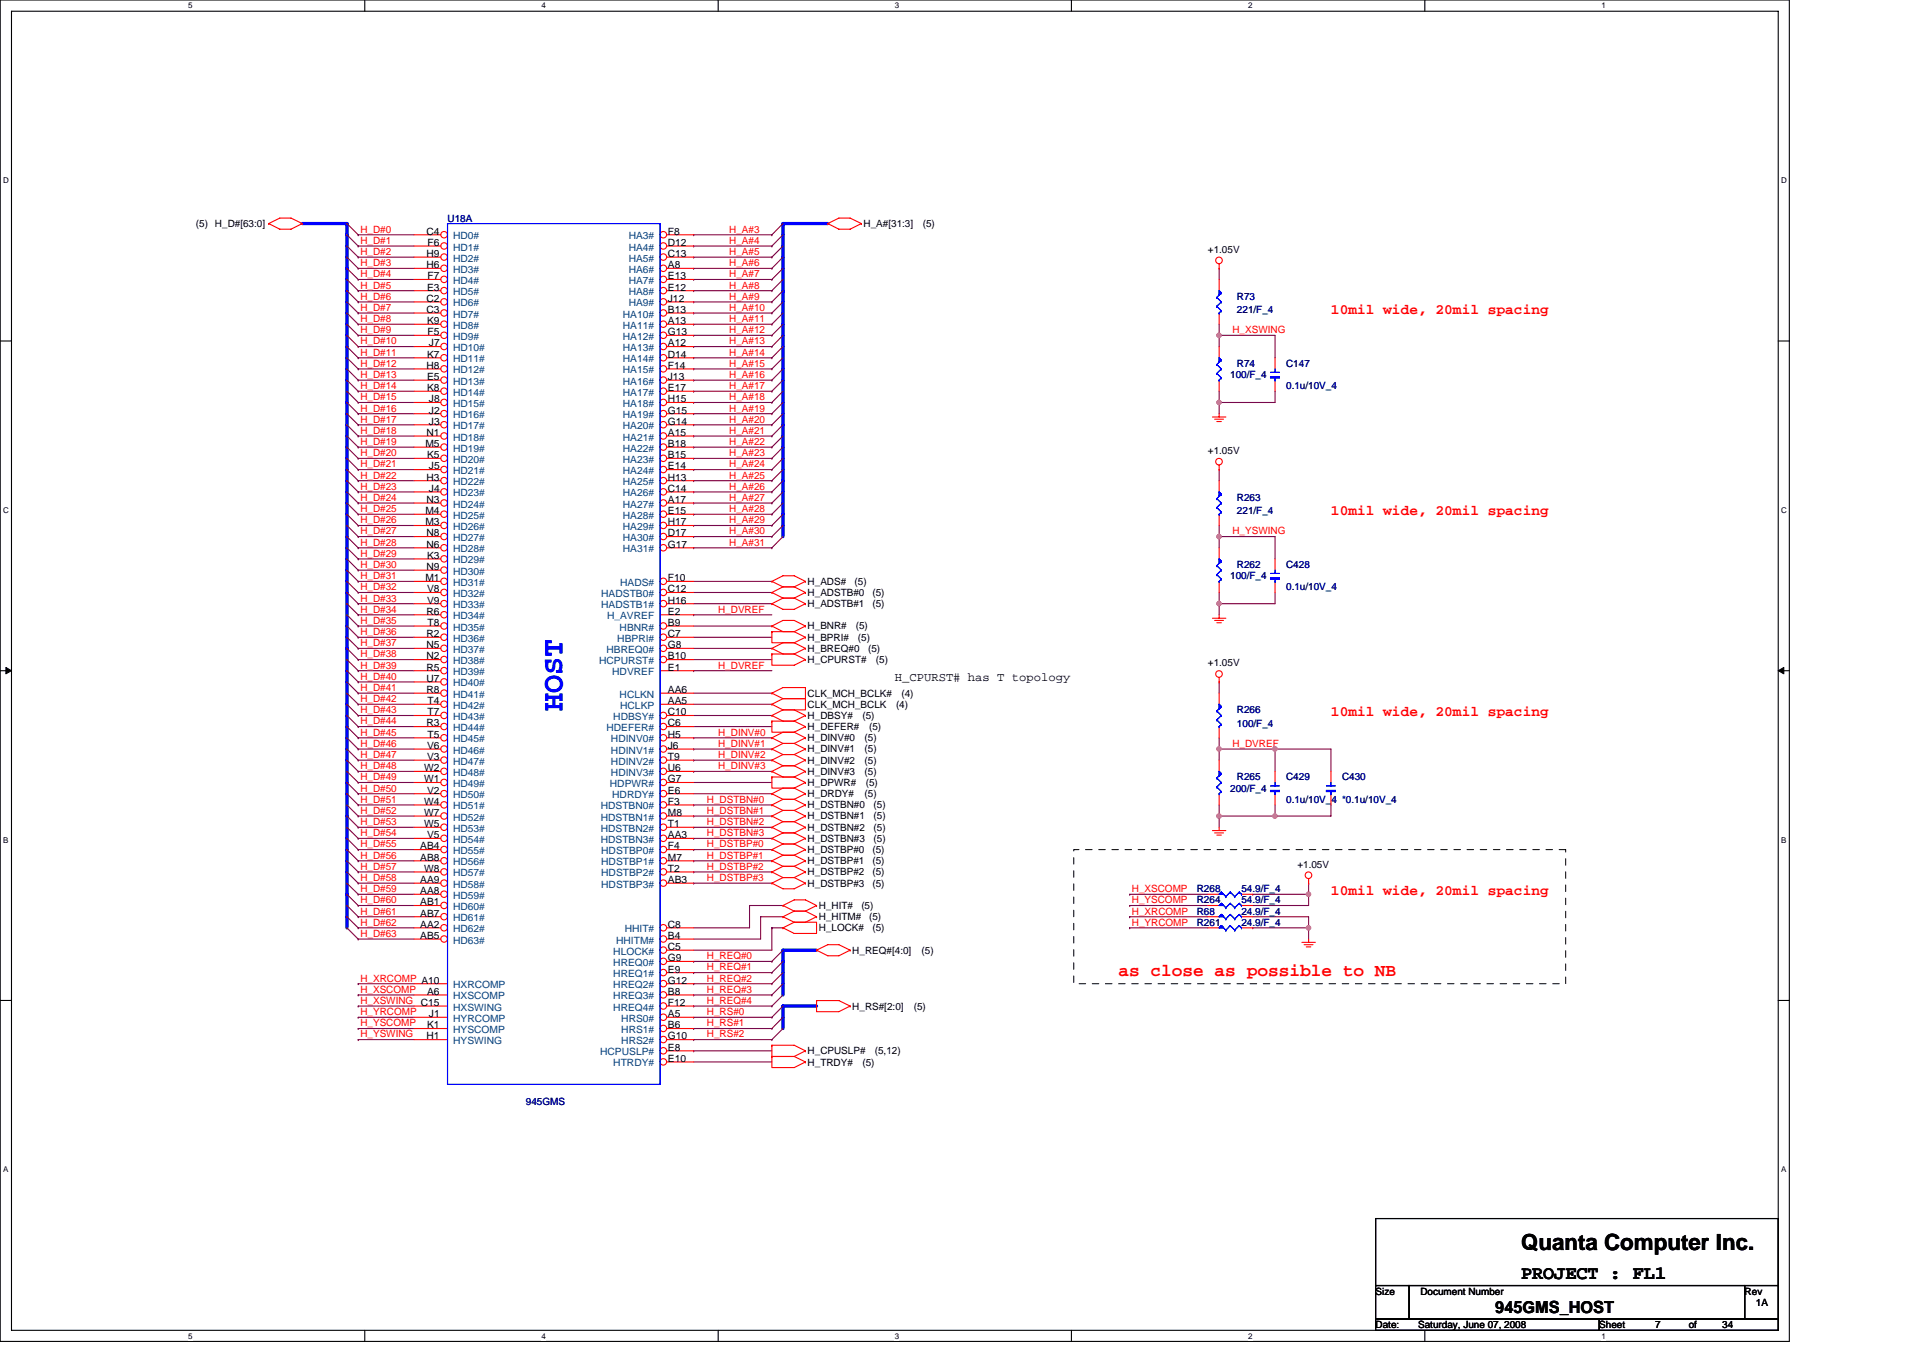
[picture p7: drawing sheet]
<svg xmlns="http://www.w3.org/2000/svg" width="297mm" height="210mm" viewBox="0 0 297 210" stroke-linecap="round" stroke-linejoin="round" font-family="sans-serif">
<defs><g id="words">
<text font-size="4.7" fill="#00f" x="86.9" y="109.9" transform="rotate(-90 86.9 109.9)">HOST</text>
<text font-size="3.5" x="234.9" y="193.2">Quanta Computer Inc.</text>
<text font-size="2.9" x="234.9" y="197.7">PROJECT : FL1</text>
<text font-size="2.8" fill="#f00" x="172.8" y="150.8">as close as possible to NB</text>
<text font-size="2.6" x="231" y="202.9">945GMS_HOST</text>
<g font-size="2.2" fill="#f00">
<text x="205.6" y="48.5">10mil wide, 20mil spacing</text>
<text x="205.6" y="79.6">10mil wide, 20mil spacing</text>
<text x="205.6" y="110.7">10mil wide, 20mil spacing</text>
<text x="205.6" y="138.3">10mil wide, 20mil spacing</text>
</g>
<text font-size="1.9" x="138.2" y="105.2">H_CPURST# has T topology</text>
<g font-size="1.5">
<text x="30.3" y="35.1">(5) H_D#[63:0]</text>
<text x="133.4" y="35.1">H_A#[31:3]</text>
<text x="142.5" y="35.1">(5)</text>
<text x="65.9" y="36.3">C4</text>
<text x="65.9" y="39.7">H9</text>
<text x="65.9" y="41.4">H6</text>
<text x="66.1" y="38">F6</text>
<text x="103.2" y="36.3">F8</text>
<text x="103.2" y="38">D12</text>
<text x="103.2" y="39.7">C13</text>
<text x="103.2" y="41.4">A8</text>
<text x="186.6" y="39.1">+1.05V</text>
<text x="65.9" y="46.6">C2</text>
<text x="66" y="44.9">E3</text>
<text x="66.1" y="43.2">F7</text>
<text x="103.2" y="43.2">E13</text>
<text x="103.2" y="44.9">E12</text>
<text x="103.2" y="46.6">J12</text>
<text x="65.9" y="48.3">C3</text>
<text x="66" y="50.1">K9</text>
<text x="66.1" y="51.8">F5</text>
<text x="66.2" y="53.5">J7</text>
<text x="103.2" y="48.3">B13</text>
<text x="103.2" y="50.1">A13</text>
<text x="103.2" y="51.8">G13</text>
<text x="103.2" y="53.5">A12</text>
<text x="65.9" y="57">H8</text>
<text x="66" y="55.3">K7</text>
<text x="66" y="58.7">E5</text>
<text x="103.2" y="55.3">D14</text>
<text x="103.2" y="57">F14</text>
<text x="103.2" y="58.7">J13</text>
<text x="66" y="60.4">K8</text>
<text x="66.2" y="62.2">J8</text>
<text x="66.2" y="63.9">J2</text>
<text x="66.2" y="65.6">J3</text>
<text x="103.2" y="60.4">E17</text>
<text x="103.2" y="62.2">H15</text>
<text x="103.2" y="63.9">G15</text>
<text x="103.2" y="65.6">G14</text>
<text x="65.7" y="69.1">M5</text>
<text x="65.9" y="67.4">N1</text>
<text x="66" y="70.8">K5</text>
<text x="103.2" y="67.4">A15</text>
<text x="103.2" y="69.1">B18</text>
<text x="103.2" y="70.8">B15</text>
<text x="186.6" y="70.1">+1.05V</text>
<text x="65.9" y="74.3">H3</text>
<text x="65.9" y="77.7">N3</text>
<text x="66.2" y="72.5">J5</text>
<text x="66.2" y="76">J4</text>
<text x="103.2" y="72.5">E14</text>
<text x="103.2" y="74.3">H13</text>
<text x="103.2" y="76">C14</text>
<text x="103.2" y="77.7">A17</text>
<text x="65.7" y="79.4">M4</text>
<text x="65.7" y="81.2">M3</text>
<text x="65.9" y="82.9">N8</text>
<text x="103.2" y="79.4">E15</text>
<text x="103.2" y="81.2">H17</text>
<text x="103.2" y="82.9">D17</text>
<text x="65.7" y="89.8">M1</text>
<text x="65.9" y="84.6">N6</text>
<text x="65.9" y="88.1">N9</text>
<text x="66" y="86.3">K3</text>
<text x="103.2" y="89.8">F10</text>
<text x="103.2" y="84.6">G17</text>
<text x="65.9" y="95">R6</text>
<text x="66" y="91.5">V8</text>
<text x="66" y="93.3">V9</text>
<text x="103.2" y="91.5">C12</text>
<text x="103.2" y="93.3">H16</text>
<text x="103.2" y="95">E2</text>
<text x="124.8" y="90.4">H_ADS#</text>
<text x="124.8" y="92.1">H_ADSTB#0</text>
<text x="124.8" y="93.8">H_ADSTB#1</text>
<text x="132" y="90.4">(5)</text>
<text x="134.8" y="92.1">(5)</text>
<text x="134.8" y="93.8">(5)</text>
<text x="65.9" y="98.4">R2</text>
<text x="65.9" y="100.2">N5</text>
<text x="65.9" y="101.9">N2</text>
<text x="66.1" y="96.7">T8</text>
<text x="103.2" y="96.7">B9</text>
<text x="103.2" y="98.4">C7</text>
<text x="103.2" y="101.9">B10</text>
<text x="103.2" y="100.2">G8</text>
<text x="124.8" y="97.3">H_BNR#</text>
<text x="124.8" y="100.7">H_BREQ#0</text>
<text x="124.8" y="99">H_BPRI#</text>
<text x="132.2" y="97.3">(5)</text>
<text x="132.5" y="99">(5)</text>
<text x="134.1" y="100.7">(5)</text>
<text x="65.9" y="103.6">R5</text>
<text x="65.9" y="105.3">U7</text>
<text x="65.9" y="107.1">R8</text>
<text x="103.2" y="107.1">AA6</text>
<text x="103.2" y="103.6">E1</text>
<text x="124.8" y="107.6">CLK_MCH_BCLK#</text>
<text x="124.8" y="102.4">H_CPURST#</text>
<text x="135.3" y="102.4">(5)</text>
<text x="139.2" y="107.6">(4)</text>
<text x="186.6" y="103">+1.05V</text>
<text x="65.9" y="112.2">R3</text>
<text x="66.1" y="108.8">T4</text>
<text x="66.1" y="110.5">T7</text>
<text x="66.1" y="114">T5</text>
<text x="103.2" y="114">H5</text>
<text x="103.2" y="110.5">C10</text>
<text x="103.2" y="108.8">AA5</text>
<text x="103.2" y="112.2">C6</text>
<text x="124.8" y="111.1">H_DBSY#</text>
<text x="124.8" y="109.3">CLK_MCH_BCLK</text>
<text x="124.8" y="112.8">H_DEFER#</text>
<text x="133.2" y="111.1">(5)</text>
<text x="134.3" y="112.8">(5)</text>
<text x="138.4" y="109.3">(4)</text>
<text x="65.5" y="119.2">W2</text>
<text x="66" y="115.7">V6</text>
<text x="66" y="117.4">V3</text>
<text x="103.2" y="115.7">J6</text>
<text x="103.2" y="117.4">T9</text>
<text x="103.2" y="119.2">U6</text>
<text x="124.8" y="114.5">H_DINV#0</text>
<text x="124.8" y="116.3">H_DINV#1</text>
<text x="124.8" y="118">H_DINV#2</text>
<text x="124.8" y="119.7">H_DINV#3</text>
<text x="133.6" y="114.5">(5)</text>
<text x="133.6" y="116.3">(5)</text>
<text x="133.6" y="118">(5)</text>
<text x="133.6" y="119.7">(5)</text>
<text x="65.5" y="120.9">W1</text>
<text x="65.5" y="124.4">W4</text>
<text x="66" y="122.6">V2</text>
<text x="103.2" y="124.4">F3</text>
<text x="103.2" y="122.6">E6</text>
<text x="103.2" y="120.9">G7</text>
<text x="124.8" y="124.9">H_DSTBN#0</text>
<text x="124.8" y="123.2">H_DRDY#</text>
<text x="124.8" y="121.5">H_DPWR#</text>
<text x="133.6" y="123.2">(5)</text>
<text x="133.7" y="121.5">(5)</text>
<text x="134.9" y="124.9">(5)</text>
<text x="64.9" y="131.3">AB4</text>
<text x="65.5" y="126.1">W7</text>
<text x="65.5" y="127.8">W5</text>
<text x="66" y="129.5">V5</text>
<text x="103.2" y="126.1">M8</text>
<text x="103.2" y="127.8">T1</text>
<text x="103.2" y="129.5">AA3</text>
<text x="103.2" y="131.3">F4</text>
<text x="124.8" y="126.6">H_DSTBN#1</text>
<text x="124.8" y="128.4">H_DSTBN#2</text>
<text x="124.8" y="130.1">H_DSTBN#3</text>
<text x="124.8" y="131.8">H_DSTBP#0</text>
<text x="134.8" y="131.8">(5)</text>
<text x="134.9" y="126.6">(5)</text>
<text x="134.9" y="128.4">(5)</text>
<text x="134.9" y="130.1">(5)</text>
<text x="64.9" y="133">AB8</text>
<text x="64.9" y="136.4">AA9</text>
<text x="65.5" y="134.7">W8</text>
<text x="103.2" y="133">M7</text>
<text x="103.2" y="134.7">T2</text>
<text x="103.2" y="136.4">AB3</text>
<text x="124.8" y="133.5">H_DSTBP#1</text>
<text x="124.8" y="135.3">H_DSTBP#2</text>
<text x="124.8" y="137">H_DSTBP#3</text>
<text x="134.8" y="133.5">(5)</text>
<text x="134.8" y="135.3">(5)</text>
<text x="134.8" y="137">(5)</text>
<text x="200.4" y="134">+1.05V</text>
<text x="64.9" y="138.2">AA8</text>
<text x="64.9" y="139.9">AB1</text>
<text x="64.9" y="141.6">AB7</text>
<text x="64.9" y="143.3">AA2</text>
<text x="103.2" y="143.3">C8</text>
<text x="126.5" y="143.9">H_LOCK#</text>
<text x="126.5" y="140.4">H_HIT#</text>
<text x="126.5" y="142.2">H_HITM#</text>
<text x="133" y="140.4">(5)</text>
<text x="134.3" y="142.2">(5)</text>
<text x="134.8" y="143.9">(5)</text>
<text x="64.9" y="145.1">AB5</text>
<text x="103.2" y="145.1">B4</text>
<text x="103.2" y="146.8">C5</text>
<text x="103.2" y="148.5">G9</text>
<text x="131.7" y="147.4">H_REQ#[4:0]</text>
<text x="142.4" y="147.4">(5)</text>
<text x="65" y="155.4">C15</text>
<text x="66" y="153.7">A6</text>
<text x="103.2" y="150.3">E9</text>
<text x="103.2" y="152">G12</text>
<text x="103.2" y="153.7">B8</text>
<text x="103.2" y="155.4">F12</text>
<text x="131.7" y="156">H_RS#[2:0]</text>
<text x="141.2" y="156">(5)</text>
<text x="65.9" y="160.6">H1</text>
<text x="66" y="158.9">K1</text>
<text x="66.2" y="157.2">J1</text>
<text x="103.2" y="157.2">A5</text>
<text x="103.2" y="158.9">B6</text>
<text x="103.2" y="160.6">G10</text>
<text x="103.2" y="164.1">E10</text>
<text x="103.2" y="162.3">E8</text>
<text x="124.8" y="164.6">H_TRDY#</text>
<text x="124.8" y="162.9">H_CPUSLP#</text>
<text x="133.2" y="164.6">(5)</text>
<text x="135.1" y="162.9">(5,12)</text>
<text x="212.5" y="200">Size</text>
<text x="219.4" y="200">Document Number</text>
<text x="269.5" y="200">Rev</text>
<text x="271.2" y="201.8">1A</text>
<text x="212.5" y="205.2">Date:</text>
<text x="219.1" y="205.2">Saturday, June 07, 2008</text>
<text x="247" y="205.2">Sheet</text>
<text x="255.7" y="205.2">7</text>
<text x="260.9" y="205.2">of</text>
<text x="266" y="205.2">34</text>
</g>
<g font-size="1.5" fill="#f00">
<text x="55.7" y="35.9">H_D#0</text>
<text x="112.6" y="35.9">H_A#3</text>
<text x="55.7" y="37.7">H_D#1</text>
<text x="55.7" y="39.4">H_D#2</text>
<text x="55.7" y="41.1">H_D#3</text>
<text x="112.6" y="37.7">H_A#4</text>
<text x="112.6" y="39.4">H_A#5</text>
<text x="112.6" y="41.1">H_A#6</text>
<text x="55.7" y="42.8">H_D#4</text>
<text x="55.7" y="44.6">H_D#5</text>
<text x="55.7" y="46.3">H_D#6</text>
<text x="112.6" y="42.8">H_A#7</text>
<text x="112.6" y="44.6">H_A#8</text>
<text x="112.6" y="46.3">H_A#9</text>
<text x="55.7" y="51.5">H_D#9</text>
<text x="55.7" y="48">H_D#7</text>
<text x="55.7" y="49.8">H_D#8</text>
<text x="55.7" y="53.2">H_D#10</text>
<text x="112.6" y="51.5">H_A#12</text>
<text x="112.6" y="48">H_A#10</text>
<text x="112.6" y="49.8">H_A#11</text>
<text x="112.6" y="53.2">H_A#13</text>
<text x="190.4" y="51.5">H_XSWING</text>
<text x="55.7" y="54.9">H_D#11</text>
<text x="55.7" y="56.7">H_D#12</text>
<text x="55.7" y="58.4">H_D#13</text>
<text x="112.6" y="54.9">H_A#14</text>
<text x="112.6" y="56.7">H_A#15</text>
<text x="112.6" y="58.4">H_A#16</text>
<text x="55.7" y="60.1">H_D#14</text>
<text x="55.7" y="61.8">H_D#15</text>
<text x="55.7" y="63.6">H_D#16</text>
<text x="55.7" y="65.3">H_D#17</text>
<text x="112.6" y="60.1">H_A#17</text>
<text x="112.6" y="61.8">H_A#18</text>
<text x="112.6" y="63.6">H_A#19</text>
<text x="112.6" y="65.3">H_A#20</text>
<text x="55.7" y="68.7">H_D#19</text>
<text x="55.7" y="67">H_D#18</text>
<text x="55.7" y="70.5">H_D#20</text>
<text x="112.6" y="68.7">H_A#22</text>
<text x="112.6" y="67">H_A#21</text>
<text x="112.6" y="70.5">H_A#23</text>
<text x="55.7" y="77.4">H_D#24</text>
<text x="55.7" y="72.2">H_D#21</text>
<text x="55.7" y="73.9">H_D#22</text>
<text x="55.7" y="75.7">H_D#23</text>
<text x="112.6" y="77.4">H_A#27</text>
<text x="112.6" y="72.2">H_A#24</text>
<text x="112.6" y="73.9">H_A#25</text>
<text x="112.6" y="75.7">H_A#26</text>
<text x="55.7" y="79.1">H_D#25</text>
<text x="55.7" y="80.9">H_D#26</text>
<text x="55.7" y="82.6">H_D#27</text>
<text x="112.6" y="79.1">H_A#28</text>
<text x="112.6" y="80.9">H_A#29</text>
<text x="112.6" y="82.6">H_A#30</text>
<text x="190.4" y="82.6">H_YSWING</text>
<text x="55.7" y="86">H_D#29</text>
<text x="55.7" y="84.3">H_D#28</text>
<text x="55.7" y="87.8">H_D#30</text>
<text x="55.7" y="89.5">H_D#31</text>
<text x="112.6" y="84.3">H_A#31</text>
<text x="55.7" y="94.7">H_D#34</text>
<text x="55.7" y="91.2">H_D#32</text>
<text x="55.7" y="92.9">H_D#33</text>
<text x="110.9" y="94.7">H_DVREF</text>
<text x="55.7" y="96.4">H_D#35</text>
<text x="55.7" y="98.1">H_D#36</text>
<text x="55.7" y="99.8">H_D#37</text>
<text x="55.7" y="101.6">H_D#38</text>
<text x="55.7" y="103.3">H_D#39</text>
<text x="55.7" y="105">H_D#40</text>
<text x="55.7" y="106.8">H_D#41</text>
<text x="110.9" y="103.3">H_DVREF</text>
<text x="55.7" y="111.9">H_D#44</text>
<text x="55.7" y="113.7">H_D#45</text>
<text x="55.7" y="108.5">H_D#42</text>
<text x="55.7" y="110.2">H_D#43</text>
<text x="110.9" y="113.7">H_DINV#0</text>
<text x="55.7" y="115.4">H_D#46</text>
<text x="55.7" y="117.1">H_D#47</text>
<text x="55.7" y="118.9">H_D#48</text>
<text x="110.9" y="115.4">H_DINV#1</text>
<text x="110.9" y="117.1">H_DINV#2</text>
<text x="110.9" y="118.9">H_DINV#3</text>
<text x="190.4" y="115.4">H_DVREF</text>
<text x="55.7" y="120.6">H_D#49</text>
<text x="55.7" y="122.3">H_D#50</text>
<text x="55.7" y="124">H_D#51</text>
<text x="55.7" y="125.8">H_D#52</text>
<text x="109.2" y="124">H_DSTBN#0</text>
<text x="109.2" y="125.8">H_DSTBN#1</text>
<text x="55.7" y="129.2">H_D#54</text>
<text x="55.7" y="130.9">H_D#55</text>
<text x="55.7" y="127.5">H_D#53</text>
<text x="109.2" y="129.2">H_DSTBN#3</text>
<text x="109.2" y="130.9">H_DSTBP#0</text>
<text x="109.2" y="127.5">H_DSTBN#2</text>
<text x="55.7" y="137.8">H_D#59</text>
<text x="55.7" y="132.7">H_D#56</text>
<text x="55.7" y="134.4">H_D#57</text>
<text x="55.7" y="136.1">H_D#58</text>
<text x="109.2" y="132.7">H_DSTBP#1</text>
<text x="109.2" y="134.4">H_DSTBP#2</text>
<text x="109.2" y="136.1">H_DSTBP#3</text>
<text x="174.8" y="137.8">H_XSCOMP</text>
<text x="55.7" y="139.6">H_D#60</text>
<text x="55.7" y="141.3">H_D#61</text>
<text x="55.7" y="143">H_D#62</text>
<text x="174.8" y="141.3">H_XRCOMP</text>
<text x="174.8" y="139.6">H_YSCOMP</text>
<text x="174.8" y="143">H_YRCOMP</text>
<text x="55.7" y="144.8">H_D#63</text>
<text x="109.2" y="148.2">H_REQ#0</text>
<text x="109.2" y="149.9">H_REQ#1</text>
<text x="55.7" y="151.7">H_XRCOMP A10</text>
<text x="55.7" y="153.4">H_XSCOMP</text>
<text x="55.7" y="155.1">H_XSWING</text>
<text x="109.2" y="151.7">H_REQ#2</text>
<text x="109.2" y="153.4">H_REQ#3</text>
<text x="109.2" y="155.1">H_REQ#4</text>
<text x="55.7" y="156.8">H_YRCOMP</text>
<text x="55.7" y="160.3">H_YSWING</text>
<text x="55.7" y="158.6">H_YSCOMP</text>
<text x="109.2" y="160.3">H_RS#2</text>
<text x="109.2" y="156.8">H_RS#0</text>
<text x="109.2" y="158.6">H_RS#1</text>
</g>
<g font-size="1.5" fill="#000080">
<text x="69.1" y="34.2">U18A</text>
<text x="191.1" y="46.3">R73</text>
<text x="191.1" y="48.4">221/F_4</text>
<text x="190" y="58.4">100/F_4</text>
<text x="191.1" y="56.7">R74</text>
<text x="198.7" y="56.7">C147</text>
<text x="198.7" y="60.1">0.1u/10V_4</text>
<text x="191.1" y="77.4">R263</text>
<text x="191.1" y="79.5">221/F_4</text>
<text x="190" y="89.5">100/F_4</text>
<text x="191.1" y="87.8">R262</text>
<text x="198.7" y="87.8">C428</text>
<text x="198.7" y="91.2">0.1u/10V_4</text>
<text x="191.1" y="110.2">R266</text>
<text x="191.1" y="112.3">100/F_4</text>
<text x="190" y="122.3">200/F_4</text>
<text x="191.1" y="120.6">R265</text>
<text x="198.7" y="124">0.1u/10V_4 *0.1u/10V_4</text>
<text x="198.7" y="120.6">C429</text>
<text x="207.3" y="120.6">C430</text>
<text x="184.9" y="137.9">R268</text>
<text x="191.8" y="137.9">54.9/F_4</text>
<text x="184.9" y="139.6">R264</text>
<text x="184.9" y="143">R261</text>
<text x="184.9" y="141.3">R68</text>
<text x="191.8" y="139.6">54.9/F_4</text>
<text x="191.8" y="143">24.9/F_4</text>
<text x="191.8" y="141.3">24.9/F_4</text>
<text x="81.2" y="170.7">945GMS</text>
</g>
<g font-size="1.5" fill="#004080">
<text x="70" y="37">HD0#</text>
<text x="70" y="38.7">HD1#</text>
<text x="70" y="40.4">HD2#</text>
<text x="97.1" y="37">HA3#</text>
<text x="97.1" y="38.7">HA4#</text>
<text x="97.1" y="40.4">HA5#</text>
<text x="70" y="42.2">HD3#</text>
<text x="70" y="43.9">HD4#</text>
<text x="70" y="45.6">HD5#</text>
<text x="70" y="47.3">HD6#</text>
<text x="97.1" y="42.2">HA6#</text>
<text x="97.1" y="43.9">HA7#</text>
<text x="97.1" y="45.6">HA8#</text>
<text x="97.1" y="47.3">HA9#</text>
<text x="70" y="49.1">HD7#</text>
<text x="70" y="50.8">HD8#</text>
<text x="70" y="52.5">HD9#</text>
<text x="96.2" y="49.1">HA10#</text>
<text x="96.2" y="50.8">HA11#</text>
<text x="96.2" y="52.5">HA12#</text>
<text x="70" y="54.3">HD10#</text>
<text x="70" y="56">HD11#</text>
<text x="70" y="57.7">HD12#</text>
<text x="70" y="59.4">HD13#</text>
<text x="96.2" y="54.3">HA13#</text>
<text x="96.2" y="56">HA14#</text>
<text x="96.2" y="57.7">HA15#</text>
<text x="96.2" y="59.4">HA16#</text>
<text x="70" y="61.2">HD14#</text>
<text x="70" y="62.9">HD15#</text>
<text x="70" y="64.6">HD16#</text>
<text x="96.2" y="61.2">HA17#</text>
<text x="96.2" y="62.9">HA18#</text>
<text x="96.2" y="64.6">HA19#</text>
<text x="70" y="66.3">HD17#</text>
<text x="70" y="68.1">HD18#</text>
<text x="70" y="69.8">HD19#</text>
<text x="70" y="71.5">HD20#</text>
<text x="96.2" y="66.3">HA20#</text>
<text x="96.2" y="68.1">HA21#</text>
<text x="96.2" y="69.8">HA22#</text>
<text x="96.2" y="71.5">HA23#</text>
<text x="70" y="73.3">HD21#</text>
<text x="70" y="75">HD22#</text>
<text x="70" y="76.7">HD23#</text>
<text x="96.2" y="73.3">HA24#</text>
<text x="96.2" y="75">HA25#</text>
<text x="96.2" y="76.7">HA26#</text>
<text x="70" y="78.4">HD24#</text>
<text x="70" y="80.2">HD25#</text>
<text x="70" y="81.9">HD26#</text>
<text x="70" y="83.6">HD27#</text>
<text x="96.2" y="78.4">HA27#</text>
<text x="96.2" y="80.2">HA28#</text>
<text x="96.2" y="81.9">HA29#</text>
<text x="96.2" y="83.6">HA30#</text>
<text x="70" y="85.3">HD28#</text>
<text x="70" y="87.1">HD29#</text>
<text x="70" y="88.8">HD30#</text>
<text x="96.2" y="85.3">HA31#</text>
<text x="70" y="90.5">HD31#</text>
<text x="70" y="92.2">HD32#</text>
<text x="70" y="94">HD33#</text>
<text x="70" y="95.7">HD34#</text>
<text x="92.9" y="92.2">HADSTB0#</text>
<text x="92.9" y="94">HADSTB1#</text>
<text x="93.8" y="95.7">H_AVREF</text>
<text x="95.8" y="90.5">HADS#</text>
<text x="70" y="97.4">HD35#</text>
<text x="70" y="99.2">HD36#</text>
<text x="70" y="100.9">HD37#</text>
<text x="93.7" y="100.9">HBREQ0#</text>
<text x="95.4" y="99.2">HBPRI#</text>
<text x="95.7" y="97.4">HBNR#</text>
<text x="70" y="102.6">HD38#</text>
<text x="70" y="104.3">HD39#</text>
<text x="70" y="106.1">HD40#</text>
<text x="70" y="107.8">HD41#</text>
<text x="92.5" y="102.6">HCPURST#</text>
<text x="94.6" y="104.3">HDVREF</text>
<text x="95.7" y="107.8">HCLKN</text>
<text x="70" y="109.5">HD42#</text>
<text x="70" y="111.3">HD43#</text>
<text x="70" y="113">HD44#</text>
<text x="93.7" y="113">HDEFER#</text>
<text x="94.7" y="111.3">HDBSY#</text>
<text x="95.8" y="109.5">HCLKP</text>
<text x="70" y="114.7">HD45#</text>
<text x="70" y="116.4">HD46#</text>
<text x="70" y="118.2">HD47#</text>
<text x="70" y="119.9">HD48#</text>
<text x="94.4" y="114.7">HDINV0#</text>
<text x="94.4" y="116.4">HDINV1#</text>
<text x="94.4" y="118.2">HDINV2#</text>
<text x="94.4" y="119.9">HDINV3#</text>
<text x="70" y="121.6">HD49#</text>
<text x="70" y="123.3">HD50#</text>
<text x="70" y="125.1">HD51#</text>
<text x="92.8" y="125.1">HDSTBN0#</text>
<text x="94.2" y="121.6">HDPWR#</text>
<text x="94.6" y="123.3">HDRDY#</text>
<text x="70" y="126.8">HD52#</text>
<text x="70" y="128.5">HD53#</text>
<text x="70" y="130.2">HD54#</text>
<text x="70" y="132">HD55#</text>
<text x="92.8" y="126.8">HDSTBN1#</text>
<text x="92.8" y="128.5">HDSTBN2#</text>
<text x="92.8" y="130.2">HDSTBN3#</text>
<text x="92.9" y="132">HDSTBP0#</text>
<text x="70" y="133.7">HD56#</text>
<text x="70" y="135.4">HD57#</text>
<text x="70" y="137.2">HD58#</text>
<text x="92.9" y="133.7">HDSTBP1#</text>
<text x="92.9" y="135.4">HDSTBP2#</text>
<text x="92.9" y="137.2">HDSTBP3#</text>
<text x="70" y="138.9">HD59#</text>
<text x="70" y="140.6">HD60#</text>
<text x="70" y="142.3">HD61#</text>
<text x="70" y="144.1">HD62#</text>
<text x="70" y="145.8">HD63#</text>
<text x="94.7" y="147.5">HLOCK#</text>
<text x="94.7" y="149.2">HREQ0#</text>
<text x="95.2" y="145.8">HHITM#</text>
<text x="96.5" y="144.1">HHIT#</text>
<text x="70" y="152.7">HXRCOMP</text>
<text x="70" y="154.4">HXSCOMP</text>
<text x="94.7" y="151">HREQ1#</text>
<text x="94.7" y="152.7">HREQ2#</text>
<text x="94.7" y="154.4">HREQ3#</text>
<text x="70" y="156.1">HXSWING</text>
<text x="70" y="157.9">HYRCOMP</text>
<text x="70" y="159.6">HYSCOMP</text>
<text x="70" y="161.3">HYSWING</text>
<text x="94.7" y="156.1">HREQ4#</text>
<text x="96" y="157.9">HRS0#</text>
<text x="96" y="159.6">HRS1#</text>
<text x="96" y="161.3">HRS2#</text>
<text x="92.7" y="163.1">HCPUSLP#</text>
<text x="94.7" y="164.8">HTRDY#</text>
</g>
<g font-size="1.2">
<text x="29.1" y="1.3">5</text>
<text x="83.6" y="1.3">4</text>
<text x="138.2" y="1.3">3</text>
<text x="192.8" y="1.3">2</text>
<text x="247.4" y="1.3">1</text>
<text x=".5" y="28.3">D</text>
<text x="275.1" y="28.3">D</text>
<text x=".5" y="79.2">C</text>
<text x="275.1" y="79.2">C</text>
<text x=".5" y="130.2">B</text>
<text x="275.1" y="130.2">B</text>
<text x=".5" y="181.1">A</text>
<text x="275.1" y="181.1">A</text>
<text x="29.1" y="206.8">5</text>
<text x="83.6" y="206.8">4</text>
<text x="138.2" y="206.8">3</text>
<text x="192.8" y="206.8">2</text>
<text x="247.4" y="206.8">1</text>
</g>
</g></defs>
<path d="M0 0h276.4v207.3h-276.4zM1.8 1.7h272.9v203.8h-272.9z" fill="none" stroke="#000" stroke-width=".17"/>
<g fill="#fff">
<path d="M29.1 .2h.6v1.4h-.6z"/>
<path d="M29.1 205.7h.6v1.4h-.6z"/>
</g>
<path d="M56.3 0v1.7M56.3 205.5v1.8" fill="none" stroke="#000" stroke-width=".17"/>
<g fill="#fff">
<path d="M83.6 .2h.7v1.4h-.7z"/>
<path d="M83.6 205.7h.7v1.4h-.7z"/>
</g>
<path d="M110.9 0v1.7M110.9 205.5v1.8" fill="none" stroke="#000" stroke-width=".17"/>
<g fill="#fff">
<path d="M138.2 .2h.7v1.4h-.7z"/>
<path d="M138.2 205.7h.7v1.4h-.7z"/>
</g>
<path d="M165.5 0v1.7M165.5 205.5v1.8" fill="none" stroke="#000" stroke-width=".17"/>
<g fill="#fff">
<path d="M192.8 .2h.6v1.4h-.6z"/>
<path d="M192.8 205.7h.6v1.4h-.6z"/>
</g>
<path d="M220.1 0v1.7M220.1 205.5v1.8" fill="none" stroke="#000" stroke-width=".17"/>
<g fill="#fff">
<path d="M247.4 .2h.6v1.4h-.6z"/>
<path d="M247.4 205.7h.6v1.4h-.6z"/>
<path d="M.5 27.2h.8v1.4h-.8z"/>
<path d="M275.1 27.2h.9v1.4h-.9z"/>
<path d="M.5 78.1h.8v1.4h-.8z"/>
<path d="M275.1 78.1h.9v1.4h-.9z"/>
</g>
<path d="M0 52.7h1.8M274.7 52.7h1.7" fill="none" stroke="#000" stroke-width=".17"/>
<g fill="#fff">
<path d="M.5 129.1h.8v1.4h-.8z"/>
<path d="M275.1 129.1h.8v1.4h-.8z"/>
</g>
<path d="M0 103.6h1.8M274.7 103.6h1.7" fill="none" stroke="#000" stroke-width=".17"/>
<path d="M.9 103.1l.9 .5-.9 .5zM274.7 103.6l.8-.5v1z" fill="#000" stroke="#000" stroke-width=".15"/>
<g fill="#fff">
<path d="M.5 180h.8v1.4h-.8z"/>
<path d="M275.1 180h.8v1.4h-.8z"/>
</g>
<path d="M0 154.6h1.8M274.7 154.6h1.7M212.5 188.3h62.2v10.3h-62.2zM212.5 198.6h5.2v5.2h-5.2zM217.7 198.6h51.8v5.2h-51.8zM269.5 198.6h5.2v5.2h-5.2zM212.5 203.8h34.5v1.7h-34.5zM247 203.8h27.7v1.7h-27.7z" fill="none" stroke="#000" stroke-width=".17"/>
<g fill="none" stroke="#800040" stroke-width=".17">
<path d="M53.6 34.5h.1M53.6 36.3h.1M53.6 38h.1M53.6 39.7h.1M53.6 34.5l1.7 1.8M53.6 36.3l1.7 1.7M53.6 38l1.7 1.7M53.6 39.7l1.7 1.8M55.3 36.3h.1M55.3 38h.1M55.3 39.7h.1M55.3 36.3h8.7"/>
<path d="M55.3 38h8.7M55.3 39.7h8.7M107.1 36.3h.1M107.1 38h.1M107.1 39.7h.1M107.1 36.3h12.1M107.1 38h12.1M107.1 39.7h12.1M119.2 36.3h.1M119.2 39.7h.1M119.2 38h.1M120.9 34.5l-1.7 1.8"/>
<path d="M120.9 38l-1.7 1.7M120.9 39.7l-1.7 1.8M120.9 36.3l-1.7 1.7M53.6 41.5h.1M53.6 43.2h.1M53.6 44.9h.1M53.6 46.7h.1M53.6 48.4h.1M53.6 50.1h.1M53.6 51.8h.1M53.6 53.6h.1M53.6 55.3h.1"/>
<path d="M53.6 57h.1M53.6 58.7h.1M53.6 41.5l1.7 1.7M53.6 43.2l1.7 1.7M53.6 44.9l1.7 1.8M53.6 46.7l1.7 1.7M53.6 48.4l1.7 1.7M53.6 50.1l1.7 1.7M53.6 51.8l1.7 1.8M53.6 53.6l1.7 1.7M53.6 55.3l1.7 1.7M53.6 57l1.7 1.7"/>
<path d="M53.6 58.7l1.7 1.8M55.3 41.5h.1M55.3 43.2h.1M55.3 51.8h.1M55.3 44.9h.1M55.3 46.7h.1M55.3 48.4h.1M55.3 50.1h.1M55.3 53.6h.1M55.3 55.3h.1M55.3 57h.1M55.3 58.7h.1"/>
<path d="M55.3 41.5h8.7M55.3 43.2h8.7M55.3 51.8h8.7M55.3 44.9h8.7M55.3 46.7h8.7M55.3 48.4h8.7M55.3 50.1h8.7M55.3 53.6h8.7M55.3 55.3h8.7M55.3 57h8.7M55.3 58.7h8.7M107.1 43.2h.1"/>
<path d="M107.1 51.8h.1M107.1 44.9h.1M107.1 46.7h.1M107.1 48.4h.1M107.1 50.1h.1M107.1 53.6h.1M107.1 55.3h.1M107.1 57h.1M107.1 58.7h.1M107.1 41.5h.1M107.1 41.5h12.1M107.1 43.2h12.1"/>
<path d="M107.1 51.8h12.1M107.1 44.9h12.1M107.1 46.7h12.1M107.1 48.4h12.1M107.1 50.1h12.1M107.1 53.6h12.1M107.1 55.3h12.1M107.1 57h12.1M107.1 58.7h12.1M119.2 41.5h.1M119.2 43.2h.1M119.2 46.7h.1"/>
<path d="M119.2 48.4h.1M119.2 44.9h.1M119.2 50.1h.1M119.2 53.6h.1M119.2 55.3h.1M119.2 51.8h.1M119.2 57h.1M119.2 58.7h.1M120.9 41.5l-1.7 1.7M120.9 44.9l-1.7 1.8M120.9 46.7l-1.7 1.7M120.9 43.2l-1.7 1.7"/>
<path d="M120.9 48.4l-1.7 1.7M120.9 51.8l-1.7 1.8M120.9 53.6l-1.7 1.7M120.9 50.1l-1.7 1.7M120.9 55.3l-1.7 1.7M120.9 58.7l-1.7 1.8M120.9 57l-1.7 1.7M188.3 51.8h.1M188.3 51.8h8.7v3.5M188.3 50.1v1.7M188.3 41.5v1.7M188.3 51.8v1.8"/>
<path d="M53.6 60.5h.1M53.6 62.2h.1M53.6 63.9h.1M53.6 65.6h.1M53.6 67.4h.1M53.6 69.1h.1M53.6 70.8h.1M53.6 72.6h.1M53.6 74.3h.1M53.6 76h.1M53.6 77.7h.1M53.6 79.5h.1"/>
<path d="M53.6 60.5l1.7 1.7M53.6 62.2l1.7 1.7M53.6 63.9l1.7 1.7M53.6 65.6l1.7 1.8M53.6 67.4l1.7 1.7M53.6 69.1l1.7 1.7M53.6 70.8l1.7 1.8M53.6 72.6l1.7 1.7M53.6 74.3l1.7 1.7M53.6 76l1.7 1.7M53.6 77.7l1.7 1.8M53.6 79.5l1.7 1.7"/>
<path d="M55.3 60.5h.1M55.3 69.1h.1M55.3 62.2h.1M55.3 63.9h.1M55.3 65.6h.1M55.3 67.4h.1M55.3 77.7h.1M55.3 79.5h.1M55.3 70.8h.1M55.3 72.6h.1M55.3 74.3h.1M55.3 76h.1"/>
<path d="M55.3 60.5h8.7M55.3 69.1h8.7M55.3 62.2h8.7M55.3 63.9h8.7M55.3 65.6h8.7M55.3 67.4h8.7M55.3 77.7h8.7M55.3 79.5h8.7M55.3 70.8h8.7M55.3 72.6h8.7M55.3 74.3h8.7M55.3 76h8.7"/>
<path d="M107.1 60.5h.1M107.1 69.1h.1M107.1 62.2h.1M107.1 63.9h.1M107.1 65.6h.1M107.1 67.4h.1M107.1 77.7h.1M107.1 79.5h.1M107.1 70.8h.1M107.1 72.6h.1M107.1 74.3h.1M107.1 76h.1"/>
<path d="M107.1 60.5h12.1M107.1 69.1h12.1M107.1 62.2h12.1M107.1 63.9h12.1M107.1 65.6h12.1M107.1 67.4h12.1M107.1 77.7h12.1M107.1 79.5h12.1M107.1 70.8h12.1M107.1 72.6h12.1M107.1 74.3h12.1M107.1 76h12.1"/>
<path d="M119.2 60.5h.1M119.2 62.2h.1M119.2 63.9h.1M119.2 67.4h.1M119.2 69.1h.1M119.2 65.6h.1M119.2 70.8h.1M119.2 74.3h.1M119.2 76h.1M119.2 72.6h.1M119.2 77.7h.1M119.2 79.5h.1"/>
<path d="M120.9 60.5l-1.7 1.7M120.9 62.2l-1.7 1.7M120.9 65.6l-1.7 1.8M120.9 67.4l-1.7 1.7M120.9 63.9l-1.7 1.7M120.9 69.1l-1.7 1.7M120.9 72.6l-1.7 1.7M120.9 74.3l-1.7 1.7M120.9 70.8l-1.7 1.8M120.9 76l-1.7 1.7M120.9 79.5l-1.7 1.7M120.9 77.7l-1.7 1.8"/>
<path d="M188.3 72.6v1.7M188.3 60.5v1.7M188.3 62.2h.1M188.3 62.2v1.7M197 60.5v1.7h-8.7M53.6 81.2h.1M53.6 82.9h.1M53.6 84.6h.1M53.6 86.4h.1M53.6 88.1h.1M53.6 89.8h.1M53.6 91.5h.1"/>
<path d="M53.6 93.3h.1M53.6 95h.1M53.6 96.7h.1M53.6 98.5h.1M53.6 81.2l1.7 1.7M53.6 82.9l1.7 1.7M53.6 84.6l1.7 1.8M53.6 86.4l1.7 1.7M53.6 88.1l1.7 1.7M53.6 89.8l1.7 1.7M53.6 91.5l1.7 1.8M53.6 93.3l1.7 1.7"/>
<path d="M53.6 95l1.7 1.7M53.6 96.7l1.7 1.8M53.6 98.5l1.7 1.7M55.3 86.4h.1M55.3 81.2h.1M55.3 82.9h.1M55.3 84.6h.1M55.3 95h.1M55.3 96.7h.1M55.3 98.5h.1M55.3 88.1h.1M55.3 89.8h.1"/>
<path d="M55.3 91.5h.1M55.3 93.3h.1M55.3 86.4h8.7M55.3 81.2h8.7M55.3 82.9h8.7M55.3 84.6h8.7M55.3 95h8.7M55.3 96.7h8.7M55.3 98.5h8.7M55.3 88.1h8.7M55.3 89.8h8.7M55.3 91.5h8.7"/>
<path d="M55.3 93.3h8.7M107.1 81.2h.1M107.1 82.9h.1M107.1 84.6h.1M107.1 95h.1M107.1 96.7h12.1M107.1 98.5h12.1M107.1 89.8h12.1M107.1 91.5h12.1M107.1 93.3h12.1M107.1 81.2h12.1M107.1 82.9h12.1"/>
<path d="M107.1 84.6h12.1M107.1 95h12.1M119.2 81.2h.1M119.2 82.9h.1M119.2 84.6h.1M120.9 81.2l-1.7 1.7M120.9 82.9l-1.7 1.7M188.3 91.5v1.8M188.3 82.9h.1M188.3 82.9h8.7v3.5M188.3 81.2v1.7M188.3 93.3h.1"/>
<path d="M188.3 93.3v1.7M188.3 82.9v1.7M197 91.5v1.8h-8.7M53.6 100.2h.1M53.6 101.9h.1M53.6 103.6h.1M53.6 105.4h.1M53.6 107.1h.1M53.6 108.8h.1M53.6 110.6h.1M53.6 112.3h.1M53.6 114h.1"/>
<path d="M53.6 115.7h.1M53.6 117.5h.1M53.6 119.2h.1M53.6 100.2l1.7 1.7M53.6 101.9l1.7 1.7M53.6 103.6l1.7 1.8M53.6 105.4l1.7 1.7M53.6 107.1l1.7 1.7M53.6 108.8l1.7 1.8M53.6 110.6l1.7 1.7M53.6 112.3l1.7 1.7M53.6 114l1.7 1.7"/>
<path d="M53.6 115.7l1.7 1.8M53.6 117.5l1.7 1.7M53.6 119.2l1.7 1.7M55.3 103.6h.1M55.3 100.2h.1M55.3 101.9h.1M55.3 112.3h.1M55.3 114h.1M55.3 115.7h.1M55.3 117.5h.1M55.3 119.2h.1M55.3 105.4h.1"/>
<path d="M55.3 107.1h.1M55.3 108.8h.1M55.3 110.6h.1M55.3 103.6h8.7M55.3 100.2h8.7M55.3 101.9h8.7M55.3 112.3h8.7M55.3 114h8.7M55.3 115.7h8.7M55.3 117.5h8.7M55.3 119.2h8.7M55.3 105.4h8.7"/>
<path d="M55.3 107.1h8.7M55.3 108.8h8.7M55.3 110.6h8.7M107.1 103.6h.1M107.1 100.2h12.1M107.1 101.9h12.1M107.1 112.3h12.1M107.1 114h.1M107.1 115.7h.1M107.1 117.5h.1M107.1 119.2h.1M107.1 107.1h12.1"/>
<path d="M107.1 108.8h12.1M107.1 110.6h12.1M107.1 103.6h12.1M107.1 114h12.1M107.1 115.7h12.1M107.1 117.5h12.1M107.1 119.2h12.1M188.3 115.7h.1M188.3 114v1.7M188.3 105.4v1.7M188.3 115.7h17.3v3.5M188.3 115.7v1.8"/>
<path d="M197 115.7v3.5M197 115.7h.1M53.6 120.9h.1M53.6 122.6h.1M53.6 124.4h.1M53.6 126.1h.1M53.6 127.8h.1M53.6 129.5h.1M53.6 131.3h.1M53.6 133h.1M53.6 134.7h.1M53.6 136.5h.1"/>
<path d="M53.6 138.2h.1M53.6 139.9h.1M53.6 120.9l1.7 1.7M53.6 122.6l1.7 1.8M53.6 124.4l1.7 1.7M53.6 126.1l1.7 1.7M53.6 127.8l1.7 1.7M53.6 129.5l1.7 1.8M53.6 131.3l1.7 1.7M53.6 133l1.7 1.7M53.6 134.7l1.7 1.8M53.6 136.5l1.7 1.7"/>
<path d="M53.6 138.2l1.7 1.7M53.6 139.9l1.7 1.7M55.3 120.9h.1M55.3 129.5h.1M55.3 138.2h.1M55.3 131.3h.1M55.3 133h.1M55.3 134.7h.1M55.3 136.5h.1M55.3 122.6h.1M55.3 124.4h.1M55.3 126.1h.1"/>
<path d="M55.3 127.8h.1M55.3 139.9h.1M55.3 120.9h8.7M55.3 129.5h8.7M55.3 138.2h8.7M55.3 131.3h8.7M55.3 133h8.7M55.3 134.7h8.7M55.3 136.5h8.7M55.3 122.6h8.7M55.3 124.4h8.7M55.3 126.1h8.7"/>
<path d="M55.3 127.8h8.7M55.3 139.9h8.7M107.1 120.9h12.1M107.1 122.6h12.1M107.1 129.5h.1M107.1 131.3h.1M107.1 133h.1M107.1 134.7h.1M107.1 136.5h.1M107.1 124.4h.1M107.1 126.1h.1M107.1 127.8h.1"/>
<path d="M107.1 129.5h12.1M107.1 131.3h12.1M107.1 133h12.1M107.1 134.7h12.1M107.1 136.5h12.1M107.1 124.4h12.1M107.1 126.1h12.1M107.1 127.8h12.1M120.9 139.9h-5.1v3.5h-8.7M174.5 138.2h.1M174.5 139.9h.1M174.5 138.2h12.1"/>
<path d="M174.5 139.9h12.1M188.3 124.4v1.7M188.3 126.1h.1M188.3 126.1v1.7M188.3 126.1h8.7M193.5 138.2h.1M193.5 138.2h8.6M197 124.4v1.7M202.1 138.2v1.7h-8.6M202.1 136.5v1.7M205.6 124.4v1.7h-8.6M53.6 141.6h.1"/>
<path d="M53.6 143.4h.1M53.6 141.6l1.7 1.8M53.6 143.4l1.7 1.7M55.3 145.1h.1M55.3 141.6h.1M55.3 143.4h.1M55.3 157.2h.1M55.3 152h.1M55.3 153.7h.1M55.3 155.4h.1M55.3 158.9h.1M55.3 145.1h8.7"/>
<path d="M55.3 141.6h8.7M55.3 143.4h8.7M55.3 157.2h8.7M55.3 152h8.7M55.3 153.7h8.7M55.3 155.4h8.7M55.3 158.9h8.7M107.1 148.5h.1M107.1 157.2h.1M107.1 150.3h.1M107.1 152h.1M107.1 153.7h.1"/>
<path d="M107.1 155.4h.1M107.1 158.9h.1M107.1 157.2h12.1M107.1 152h12.1M107.1 153.7h12.1M107.1 155.4h12.1M107.1 158.9h12.1M107.1 148.5h12.1M107.1 150.3h12.1M119.2 143.4v3.4h-12.1M119.2 143.4h.1M119.2 157.2h.1"/>
<path d="M119.2 158.9h.1M119.2 148.5h.1M119.2 150.3h.1M119.2 152h.1M119.2 153.7h.1M119.2 155.4h.1M119.2 143.4h1.7M120.9 141.6h-3.4v3.5h-10.4M120.9 155.4l-1.7 1.8M120.9 157.2l-1.7 1.7M120.9 158.9l-1.7 1.7M120.9 146.8l-1.7 1.7"/>
<path d="M120.9 148.5l-1.7 1.8M120.9 150.3l-1.7 1.7M120.9 152l-1.7 1.7M120.9 153.7l-1.7 1.7M174.5 141.6h.1M174.5 143.4h.1M174.5 141.6h12.1M174.5 143.4h12.1M193.5 141.6h8.6v1.8M193.5 143.4h.1M193.5 143.4h8.6M202.1 143.4v1.7"/>
<path d="M55.3 160.6h.1M55.3 160.6h8.7M107.1 160.6h.1M107.1 164.1h12.1M107.1 162.4h.1M107.1 160.6h12.1M107.1 162.4h12.1M119.2 160.6h.1"/>
</g>
<path d="M46.7 34.5h6.9M53.6 34.5v108.9M53.6 34.5h.1M127.9 34.5h-7v10.4M120.9 44.9v38M120.9 44.9h.1M120.9 148.5v5.2M120.9 148.5h.1M126.1 155.4h-5.2v3.5M126.1 146.8h-5.2v1.7" fill="none" stroke="#00f" stroke-width=".51"/>
<g fill="#f0f" stroke="#f0f" stroke-width=".17">
<circle cx="196.9" cy="115.7" r=".34"/>
<circle cx="188.3" cy="115.7" r=".34"/>
<circle cx="196.9" cy="126.1" r=".34"/>
<circle cx="188.3" cy="126.1" r=".34"/>
<circle cx="202.1" cy="138.2" r=".34"/>
<circle cx="202.1" cy="143.4" r=".34"/>
<circle cx="188.3" cy="82.9" r=".34"/>
<circle cx="188.3" cy="93.3" r=".34"/>
<circle cx="188.3" cy="51.8" r=".34"/>
<circle cx="188.3" cy="62.2" r=".33"/>
</g>
<g fill="none" stroke="#f00" stroke-width=".17">
<path d="M41.5 34.5l1.7-.8h1.8l1.7 .8M41.5 34.5l1.7 .9h1.8l1.7-.9M41.5 34.5h.1M46.7 34.5h.1M127.9 34.5l1.7-.8h1.7l1.8 .8M127.9 34.5l1.7 .9h1.7l1.8-.9M127.9 34.5h.1M133.1 34.5h.1M188.3 41.5h.1M188.3 40.8v.7M188.3 43.2v1.7M188.3 48.4v1.7"/>
<path d="M197 55.3v1.7M197 58.7v1.8M187.3 64.4h2.1M187.6 64.8h1.4M188 65.1h.7M188.3 72.6h.1M188.3 63.9v.5M188.3 71.9v.7M188.3 74.3v1.7M188.3 79.5v1.7M119.2 89.8l1.7-.8h1.8l1.7 .8M119.2 89.8h.1"/>
<path d="M119.2 91.5h.1M119.2 93.3l1.7 .8h1.8l1.7-.8M119.2 93.3h.1M119.2 96.7l1.7-.8h1.8l1.7 .8M119.2 96.7l1.7 .9h1.8M119.2 96.7h.1M119.2 97.6h3.5M119.2 97.6v1.7h3.5M119.2 97.6h.1M119.2 89.8l1.7 .9M119.2 91.5l1.7 .9M120.9 90.7h1.8"/>
<path d="M120.9 92.4h1.8M120.9 90.7l-1.7 .8M120.9 92.4l-1.7 .9M122.7 99.3h-1.8l-1.7 .9M122.7 90.7l1.7 .8M122.7 92.4l1.7 .9M122.7 99.3l1.7 .9M122.7 97.6l1.7 .9M124.4 89.8h.1M124.4 91.5h.1M124.4 93.3h.1M124.4 96.7h.1"/>
<path d="M124.4 98.5h.1M124.4 89.8l-1.7 .9M124.4 91.5l-1.7 .9M124.4 96.7l-1.7 .9M124.4 98.5l-1.7 .8M187.3 95.5h2.1M187.6 95.9h1.4M188 96.2h.7M188.3 95v.5M188.3 84.6v1.8M188.3 89.8v1.7M197 86.4v1.7"/>
<path d="M197 89.8v1.7M119.2 100.2l1.7 .8h1.8M119.2 100.2h.1M119.2 110.6l1.7 .8h1.8M119.2 110.6h.1M119.2 107.1l1.7-.9h3.5v1.7h-3.5M119.2 107.1h.1M119.2 108.8h.1M119.2 101h3.5M119.2 101v1.8h3.5l1.7-.9M119.2 101h.1M119.2 111.4h3.5"/>
<path d="M119.2 111.4v1.7h3.5M119.2 111.4h.1M119.2 114h.1M119.2 115.7h.1M119.2 117.5h.1M119.2 119.2l1.7 .9h1.8M119.2 119.2h.1M119.2 107.1l1.7 .8M119.2 108.8l1.7 .9M119.2 114l1.7 .9M119.2 115.7l1.7 .9M119.2 117.5l1.7 .8"/>
<path d="M120.9 109.7h1.8l1.7 .9M120.9 107.9h3.5v1.8h-3.5M120.9 114.9h1.8M120.9 116.6h1.8M120.9 118.3h1.8M120.9 109.7l-1.7 .9M120.9 107.9l-1.7 .9M120.9 114.9l-1.7 .8M120.9 116.6l-1.7 .9M120.9 118.3l-1.7 .9M122.7 113.1h-1.8l-1.7 .9M122.7 101l1.7 .9"/>
<path d="M122.7 111.4l1.7 .9M122.7 113.1l1.7 .9M122.7 114.9l1.7 .8M122.7 116.6l1.7 .9M122.7 118.3l1.7 .9M124.4 100.2h.1M124.4 110.6h.1M124.4 101.9h.1M124.4 112.3h.1M124.4 114h.1M124.4 115.7h.1M124.4 117.5h.1"/>
<path d="M124.4 119.2h.1M124.4 100.2l-1.7 .8M124.4 110.6l-1.7 .8M124.4 112.3l-1.7 .8M124.4 114l-1.7 .9M124.4 115.7l-1.7 .9M124.4 117.5l-1.7 .8M124.4 119.2l-1.7 .9M188.3 105.4h.1M188.3 104.7v.7M197 119.2v1.7M119.2 124.4h.1"/>
<path d="M119.2 126.1h.1M119.2 127.8h.1M119.2 129.5h.1M119.2 131.3h.1M119.2 133h.1M119.2 134.7h.1M119.2 136.5l1.7 .8h1.8l1.7-.8M119.2 136.5h.1M119.2 122.6h.1M119.2 120.1h3.5M119.2 120.1v1.7h3.5M119.2 120.1h.1"/>
<path d="M119.2 124.4l1.7 .8M119.2 126.1l1.7 .9M119.2 127.8l1.7 .9M119.2 129.5l1.7 .9M119.2 131.3l1.7 .8M119.2 133l1.7 .9M119.2 134.7l1.7 .9M119.2 122.6l1.7 .9M120.9 139.9l1.8-.9h1.7l1.7 .9M120.9 139.9h.1M120.9 123.5h1.8M120.9 125.2h1.8"/>
<path d="M120.9 127h1.8M120.9 128.7h1.8M120.9 130.4h1.8M120.9 132.1h1.8M120.9 133.9h1.8M120.9 135.6h1.8M120.9 139.9l1.8 .9M120.9 123.5l-1.7 .9M120.9 125.2l-1.7 .9M120.9 127l-1.7 .8M120.9 128.7l-1.7 .8M120.9 130.4l-1.7 .9"/>
<path d="M120.9 132.1l-1.7 .9M120.9 133.9l-1.7 .8M120.9 135.6l-1.7 .9M122.7 121.8h-1.8l-1.7 .8M122.7 123.5l1.7 .9M122.7 125.2l1.7 .9M122.7 127l1.7 .8M122.7 128.7l1.7 .8M122.7 130.4l1.7 .9M122.7 132.1l1.7 .9M122.7 133.9l1.7 .8M122.7 135.6l1.7 .9"/>
<path d="M122.7 121.8l1.7 .8M122.7 120.1l1.7 .8M124.4 124.4h.1M124.4 126.1h.1M124.4 127.8h.1M124.4 129.5h.1M124.4 131.3h.1M124.4 133h.1M124.4 134.7h.1M124.4 136.5h.1M124.4 122.6h.1M124.4 120.9h.1"/>
<path d="M124.4 124.4l-1.7 .8M124.4 126.1l-1.7 .9M124.4 127.8l-1.7 .9M124.4 129.5l-1.7 .9M124.4 131.3l-1.7 .8M124.4 133l-1.7 .9M124.4 134.7l-1.7 .9M124.4 122.6l-1.7 .9M124.4 120.9l-1.7 .9M126.1 139.9h.1M126.1 139.9l-1.7 .9M186.6 139.9h1.7"/>
<path d="M186.6 138.2h1.7M187.3 128.3h2.1M187.6 128.7h1.4M188 129h.7M188.3 127.8v.5M191.8 139.9h1.7M191.8 138.2h1.7M197 122.6v1.8M202.1 136.5h.1M202.1 135.8v.7M64 152h5.1M64 153.7h5.1"/>
<path d="M64 155.4h5.1M64 157.2h5.1M64 158.9h5.1M120.9 143.4h.1M120.9 141.6h.1M120.9 141.6l1.8 .9M122.7 142.5h3.4v1.7h-3.4l-1.8-.8M122.7 140.8h1.7M122.7 142.5l-1.8 .9M122.7 140.8l-1.8 .8M124.4 140.8l1.7 .8M126.1 154.6h3.5l1.7 .8"/>
<path d="M126.1 154.6v1.7h3.5l1.7-.9M126.1 154.6h.1M126.1 146.8l1.8-.8h1.7l1.7 .8M126.1 146.8l1.8 .9h1.7l1.7-.9M126.1 146.8h.1M126.1 141.6h.1M126.1 141.6l-1.7 .9h-1.7M131.3 155.4h.1M131.3 146.8h.1M186.6 143.4h1.7M191.8 143.4h1.7M201.1 145.6h2.1"/>
<path d="M201.4 146h1.4M201.8 146.3h.7M202.1 145.1v.5M64 160.6h5.1M119.2 163.2h3.5M119.2 163.2v1.8h3.5l1.7-.9M119.2 163.2h.1M119.2 161.5h3.5l1.7 .9M119.2 161.5v1.7h3.5M119.2 161.5h.1M122.7 163.2l1.7 .9M124.4 164.1h.1"/>
<path d="M124.4 162.4h.1M124.4 162.4l-1.7 .8"/>
<circle cx="188.3" cy="40.2" r=".51"/>
<circle cx="188.3" cy="71.3" r=".51"/>
<circle cx="188.3" cy="104.1" r=".51"/>
<circle cx="202.1" cy="135.2" r=".51"/>
</g>
<path d="M165.9 131.3h75.9v20.7h-75.9z" fill="none" stroke="#000" stroke-width=".15" stroke-dasharray="1 1 1 1 1 1 1 1"/>
<g fill="none" stroke="#00f" stroke-width=".17">
<path d="M188 46h.1M188 47.3h.1M188 46l.7 .7M188 47.3l.7 .7M188.3 48.4h.1M188.3 44.9l.4 .4M188.7 45.3h.1M188.7 46.7h.1M188.7 48h.1M188.7 45.3l-.7 .7M188.7 46.7l-.7 .6M188.7 48l-.4 .4"/>
<path d="M196.3 57.5h1.3M197 57v.5M197 58.7h.1M197 58.4v.3M188 77h.1M188 78.4h.1M188 77l.7 .7M188 78.4l.7 .7M188.3 79.5h.1M188.3 76l.4 .3M188.7 76.3h.1M188.7 77.7h.1"/>
<path d="M188.7 79.1h.1M188.7 76.3l-.7 .7M188.7 77.7l-.7 .7M188.7 79.1l-.4 .4M188 87.4h.1M188 88.8h.1M188 87.4l.7 .7M188 88.8l.7 .7M188.3 89.8h.1M188.3 86.4l.4 .3M188.7 86.7h.1M188.7 88.1h.1"/>
<path d="M188.7 89.5h.1M188.7 86.7l-.7 .7M188.7 88.1l-.7 .7M188.7 89.5l-.4 .3M196.3 88.6h1.3M197 88.1v.5M197 89.8h.1M197 89.5v.3M188.7 139.6h.1M188.7 137.8h.1M188.7 139.6l-.4 .3M188.7 139.6l.7 .7"/>
<path d="M188.7 137.8l-.4 .4M188.7 137.8l.7 .7M189.4 138.5h.1M190 139.6h.1M190 137.8h.1M190 139.6l-.6 .7M190 139.6l.7 .7M190 137.8l-.6 .7M190 137.8l.7 .7M190.7 138.5h.1M191.4 139.6h.1M191.4 137.8h.1"/>
<path d="M191.4 139.6l-.7 .7M191.4 139.6l.4 .3M191.4 137.8l-.7 .7M191.4 137.8l.4 .4M191.8 139.9h.1M191.8 138.2h.1M196.3 121.4h1.3M197 120.9v.5M197 122.6h.1M197 122.3v.3M188.7 143h.1M188.7 143l-.4 .4"/>
<path d="M188.7 143l.7 .7M189.4 140.3h.1M189.4 143.7h.1M190 143h.1M190 143l-.6 .7M190 143l.7 .7M190.7 140.3h.1M190.7 143.7h.1M191.4 143h.1M191.4 143l-.7 .7M191.4 143l.4 .4M191.8 143.4h.1"/>
</g>
<g fill="#00f" stroke="#00f" stroke-width=".17">
<path d="M196.3 58.2v.2h1.3v-.2z" fill-rule="evenodd"/>
<path d="M196.3 58.2v.2h1.3v-.2z" fill-rule="evenodd"/>
<path d="M188.3 76l.4 .3-.4 .4 .4-.4-.4 .4z" fill-rule="evenodd"/>
<path d="M188.3 76l.4 .3-.4 .4 .4-.4-.4 .4z" fill-rule="evenodd"/>
<path d="M188.3 44.9l.4 .4-.4 .3 .4-.3-.4 .3z" fill-rule="evenodd"/>
<path d="M188.3 44.9l.4 .4-.4 .3 .4-.3-.4 .3z" fill-rule="evenodd"/>
<path d="M188.3 139.9l.4-.3 .3 .3-.3-.3 .3 .3z" fill-rule="evenodd"/>
<path d="M188.3 139.9l.4-.3 .3 .3-.3-.3 .3 .3z" fill-rule="evenodd"/>
<path d="M188.3 138.2l.4-.4 .3 .4-.3-.4 .3 .4z" fill-rule="evenodd"/>
<path d="M188.3 138.2l.4-.4 .3 .4-.3-.4 .3 .4z" fill-rule="evenodd"/>
<path d="M188.3 143.4l.4-.4 .3 .4-.3-.4 .3 .4z" fill-rule="evenodd"/>
<path d="M188.3 143.4l.4-.4 .3 .4-.3-.4 .3 .4z" fill-rule="evenodd"/>
<path d="M196.3 122.1v.2h1.3v-.2z" fill-rule="evenodd"/>
<path d="M196.3 122.1v.2h1.3v-.2z" fill-rule="evenodd"/>
<path d="M196.3 89.3v.2h1.3v-.2z" fill-rule="evenodd"/>
<path d="M196.3 89.3v.2h1.3v-.2z" fill-rule="evenodd"/>
<path d="M188.3 86.4l.4 .3-.4 .4 .4-.4-.4 .4z" fill-rule="evenodd"/>
<path d="M188.3 86.4l.4 .3-.4 .4 .4-.4-.4 .4z" fill-rule="evenodd"/>
</g>
<circle cx="68.6" cy="36.3" r=".51" fill="#fff" stroke="#f00" stroke-width=".17"/>
<path d="M64 36.3h4.1" fill="none" stroke="#f00" stroke-width=".17"/>
<circle cx="68.6" cy="38" r=".51" fill="#fff" stroke="#f00" stroke-width=".17"/>
<path d="M64 38h4.1" fill="none" stroke="#f00" stroke-width=".17"/>
<circle cx="68.6" cy="39.7" r=".51" fill="#fff" stroke="#f00" stroke-width=".17"/>
<path d="M64 39.7h4.1" fill="none" stroke="#f00" stroke-width=".17"/>
<circle cx="68.6" cy="41.5" r=".51" fill="#fff" stroke="#f00" stroke-width=".17"/>
<path d="M64 41.5h4.1" fill="none" stroke="#f00" stroke-width=".17"/>
<circle cx="68.6" cy="43.2" r=".51" fill="#fff" stroke="#f00" stroke-width=".17"/>
<path d="M64 43.2h4.1" fill="none" stroke="#f00" stroke-width=".17"/>
<circle cx="68.6" cy="44.9" r=".51" fill="#fff" stroke="#f00" stroke-width=".17"/>
<path d="M64 44.9h4.1" fill="none" stroke="#f00" stroke-width=".17"/>
<circle cx="68.6" cy="46.6" r=".51" fill="#fff" stroke="#f00" stroke-width=".17"/>
<path d="M64 46.7h4.1" fill="none" stroke="#f00" stroke-width=".17"/>
<circle cx="68.6" cy="48.4" r=".51" fill="#fff" stroke="#f00" stroke-width=".17"/>
<path d="M64 48.4h4.1" fill="none" stroke="#f00" stroke-width=".17"/>
<circle cx="68.6" cy="50.1" r=".51" fill="#fff" stroke="#f00" stroke-width=".17"/>
<path d="M64 50.1h4.1" fill="none" stroke="#f00" stroke-width=".17"/>
<circle cx="68.6" cy="51.8" r=".51" fill="#fff" stroke="#f00" stroke-width=".17"/>
<path d="M64 51.8h4.1" fill="none" stroke="#f00" stroke-width=".17"/>
<circle cx="68.6" cy="53.5" r=".51" fill="#fff" stroke="#f00" stroke-width=".17"/>
<path d="M64 53.6h4.1" fill="none" stroke="#f00" stroke-width=".17"/>
<circle cx="68.6" cy="55.3" r=".51" fill="#fff" stroke="#f00" stroke-width=".17"/>
<path d="M64 55.3h4.1" fill="none" stroke="#f00" stroke-width=".17"/>
<circle cx="68.6" cy="57" r=".51" fill="#fff" stroke="#f00" stroke-width=".17"/>
<path d="M64 57h4.1" fill="none" stroke="#f00" stroke-width=".17"/>
<circle cx="68.6" cy="58.7" r=".51" fill="#fff" stroke="#f00" stroke-width=".17"/>
<path d="M64 58.7h4.1" fill="none" stroke="#f00" stroke-width=".17"/>
<circle cx="68.6" cy="60.4" r=".51" fill="#fff" stroke="#f00" stroke-width=".17"/>
<path d="M64 60.5h4.1" fill="none" stroke="#f00" stroke-width=".17"/>
<circle cx="68.6" cy="62.2" r=".51" fill="#fff" stroke="#f00" stroke-width=".17"/>
<path d="M64 62.2h4.1" fill="none" stroke="#f00" stroke-width=".17"/>
<circle cx="68.6" cy="63.9" r=".51" fill="#fff" stroke="#f00" stroke-width=".17"/>
<path d="M64 63.9h4.1" fill="none" stroke="#f00" stroke-width=".17"/>
<circle cx="68.6" cy="65.6" r=".51" fill="#fff" stroke="#f00" stroke-width=".17"/>
<path d="M64 65.6h4.1" fill="none" stroke="#f00" stroke-width=".17"/>
<circle cx="68.6" cy="67.4" r=".51" fill="#fff" stroke="#f00" stroke-width=".17"/>
<path d="M64 67.4h4.1" fill="none" stroke="#f00" stroke-width=".17"/>
<circle cx="68.6" cy="69.1" r=".51" fill="#fff" stroke="#f00" stroke-width=".17"/>
<path d="M64 69.1h4.1" fill="none" stroke="#f00" stroke-width=".17"/>
<circle cx="68.6" cy="70.8" r=".51" fill="#fff" stroke="#f00" stroke-width=".17"/>
<path d="M64 70.8h4.1" fill="none" stroke="#f00" stroke-width=".17"/>
<circle cx="68.6" cy="72.5" r=".51" fill="#fff" stroke="#f00" stroke-width=".17"/>
<path d="M64 72.6h4.1" fill="none" stroke="#f00" stroke-width=".17"/>
<circle cx="68.6" cy="74.3" r=".51" fill="#fff" stroke="#f00" stroke-width=".17"/>
<path d="M64 74.3h4.1" fill="none" stroke="#f00" stroke-width=".17"/>
<circle cx="68.6" cy="76" r=".51" fill="#fff" stroke="#f00" stroke-width=".17"/>
<path d="M64 76h4.1" fill="none" stroke="#f00" stroke-width=".17"/>
<circle cx="68.6" cy="77.7" r=".51" fill="#fff" stroke="#f00" stroke-width=".17"/>
<path d="M64 77.7h4.1" fill="none" stroke="#f00" stroke-width=".17"/>
<circle cx="68.6" cy="79.4" r=".51" fill="#fff" stroke="#f00" stroke-width=".17"/>
<path d="M64 79.5h4.1" fill="none" stroke="#f00" stroke-width=".17"/>
<circle cx="68.6" cy="81.2" r=".51" fill="#fff" stroke="#f00" stroke-width=".17"/>
<path d="M64 81.2h4.1" fill="none" stroke="#f00" stroke-width=".17"/>
<circle cx="68.6" cy="82.9" r=".51" fill="#fff" stroke="#f00" stroke-width=".17"/>
<path d="M64 82.9h4.1" fill="none" stroke="#f00" stroke-width=".17"/>
<circle cx="68.6" cy="84.6" r=".51" fill="#fff" stroke="#f00" stroke-width=".17"/>
<path d="M64 84.6h4.1" fill="none" stroke="#f00" stroke-width=".17"/>
<circle cx="68.6" cy="86.3" r=".51" fill="#fff" stroke="#f00" stroke-width=".17"/>
<path d="M64 86.4h4.1" fill="none" stroke="#f00" stroke-width=".17"/>
<circle cx="68.6" cy="88.1" r=".51" fill="#fff" stroke="#f00" stroke-width=".17"/>
<path d="M64 88.1h4.1" fill="none" stroke="#f00" stroke-width=".17"/>
<circle cx="68.6" cy="89.8" r=".51" fill="#fff" stroke="#f00" stroke-width=".17"/>
<path d="M64 89.8h4.1" fill="none" stroke="#f00" stroke-width=".17"/>
<circle cx="68.6" cy="91.5" r=".51" fill="#fff" stroke="#f00" stroke-width=".17"/>
<path d="M64 91.5h4.1" fill="none" stroke="#f00" stroke-width=".17"/>
<circle cx="68.6" cy="93.3" r=".51" fill="#fff" stroke="#f00" stroke-width=".17"/>
<path d="M64 93.3h4.1" fill="none" stroke="#f00" stroke-width=".17"/>
<circle cx="68.6" cy="95" r=".51" fill="#fff" stroke="#f00" stroke-width=".17"/>
<path d="M64 95h4.1" fill="none" stroke="#f00" stroke-width=".17"/>
<circle cx="68.6" cy="96.7" r=".51" fill="#fff" stroke="#f00" stroke-width=".17"/>
<path d="M64 96.7h4.1" fill="none" stroke="#f00" stroke-width=".17"/>
<circle cx="68.6" cy="98.5" r=".51" fill="#fff" stroke="#f00" stroke-width=".17"/>
<path d="M64 98.5h4.1" fill="none" stroke="#f00" stroke-width=".17"/>
<circle cx="68.6" cy="100.2" r=".51" fill="#fff" stroke="#f00" stroke-width=".17"/>
<path d="M64 100.2h4.1" fill="none" stroke="#f00" stroke-width=".17"/>
<circle cx="68.6" cy="101.9" r=".51" fill="#fff" stroke="#f00" stroke-width=".17"/>
<path d="M64 101.9h4.1" fill="none" stroke="#f00" stroke-width=".17"/>
<circle cx="68.6" cy="103.6" r=".51" fill="#fff" stroke="#f00" stroke-width=".17"/>
<path d="M64 103.6h4.1" fill="none" stroke="#f00" stroke-width=".17"/>
<circle cx="68.6" cy="105.4" r=".51" fill="#fff" stroke="#f00" stroke-width=".17"/>
<path d="M64 105.4h4.1" fill="none" stroke="#f00" stroke-width=".17"/>
<circle cx="68.6" cy="107.1" r=".51" fill="#fff" stroke="#f00" stroke-width=".17"/>
<path d="M64 107.1h4.1" fill="none" stroke="#f00" stroke-width=".17"/>
<circle cx="68.6" cy="108.8" r=".51" fill="#fff" stroke="#f00" stroke-width=".17"/>
<path d="M64 108.8h4.1" fill="none" stroke="#f00" stroke-width=".17"/>
<circle cx="68.6" cy="110.5" r=".51" fill="#fff" stroke="#f00" stroke-width=".17"/>
<path d="M64 110.6h4.1" fill="none" stroke="#f00" stroke-width=".17"/>
<circle cx="68.6" cy="112.3" r=".51" fill="#fff" stroke="#f00" stroke-width=".17"/>
<path d="M64 112.3h4.1" fill="none" stroke="#f00" stroke-width=".17"/>
<circle cx="68.6" cy="114" r=".51" fill="#fff" stroke="#f00" stroke-width=".17"/>
<path d="M64 114h4.1" fill="none" stroke="#f00" stroke-width=".17"/>
<circle cx="68.6" cy="115.7" r=".51" fill="#fff" stroke="#f00" stroke-width=".17"/>
<path d="M64 115.7h4.1" fill="none" stroke="#f00" stroke-width=".17"/>
<circle cx="68.6" cy="117.4" r=".51" fill="#fff" stroke="#f00" stroke-width=".17"/>
<path d="M64 117.5h4.1" fill="none" stroke="#f00" stroke-width=".17"/>
<circle cx="68.6" cy="119.2" r=".51" fill="#fff" stroke="#f00" stroke-width=".17"/>
<path d="M64 119.2h4.1" fill="none" stroke="#f00" stroke-width=".17"/>
<circle cx="68.6" cy="120.9" r=".51" fill="#fff" stroke="#f00" stroke-width=".17"/>
<path d="M64 120.9h4.1" fill="none" stroke="#f00" stroke-width=".17"/>
<circle cx="68.6" cy="122.6" r=".51" fill="#fff" stroke="#f00" stroke-width=".17"/>
<path d="M64 122.6h4.1" fill="none" stroke="#f00" stroke-width=".17"/>
<circle cx="68.6" cy="124.4" r=".51" fill="#fff" stroke="#f00" stroke-width=".17"/>
<path d="M64 124.4h4.1" fill="none" stroke="#f00" stroke-width=".17"/>
<circle cx="68.6" cy="126.1" r=".51" fill="#fff" stroke="#f00" stroke-width=".17"/>
<path d="M64 126.1h4.1" fill="none" stroke="#f00" stroke-width=".17"/>
<circle cx="68.6" cy="127.8" r=".51" fill="#fff" stroke="#f00" stroke-width=".17"/>
<path d="M64 127.8h4.1" fill="none" stroke="#f00" stroke-width=".17"/>
<circle cx="68.6" cy="129.5" r=".51" fill="#fff" stroke="#f00" stroke-width=".17"/>
<path d="M64 129.5h4.1" fill="none" stroke="#f00" stroke-width=".17"/>
<circle cx="68.6" cy="131.3" r=".51" fill="#fff" stroke="#f00" stroke-width=".17"/>
<path d="M64 131.3h4.1" fill="none" stroke="#f00" stroke-width=".17"/>
<circle cx="68.6" cy="133" r=".51" fill="#fff" stroke="#f00" stroke-width=".17"/>
<path d="M64 133h4.1" fill="none" stroke="#f00" stroke-width=".17"/>
<circle cx="68.6" cy="134.7" r=".51" fill="#fff" stroke="#f00" stroke-width=".17"/>
<path d="M64 134.7h4.1" fill="none" stroke="#f00" stroke-width=".17"/>
<circle cx="68.6" cy="136.4" r=".51" fill="#fff" stroke="#f00" stroke-width=".17"/>
<path d="M64 136.5h4.1" fill="none" stroke="#f00" stroke-width=".17"/>
<circle cx="68.6" cy="138.2" r=".51" fill="#fff" stroke="#f00" stroke-width=".17"/>
<path d="M64 138.2h4.1" fill="none" stroke="#f00" stroke-width=".17"/>
<circle cx="68.6" cy="139.9" r=".51" fill="#fff" stroke="#f00" stroke-width=".17"/>
<path d="M64 139.9h4.1" fill="none" stroke="#f00" stroke-width=".17"/>
<circle cx="68.6" cy="141.6" r=".51" fill="#fff" stroke="#f00" stroke-width=".17"/>
<path d="M64 141.6h4.1" fill="none" stroke="#f00" stroke-width=".17"/>
<circle cx="68.6" cy="143.3" r=".51" fill="#fff" stroke="#f00" stroke-width=".17"/>
<path d="M64 143.4h4.1" fill="none" stroke="#f00" stroke-width=".17"/>
<circle cx="68.6" cy="145.1" r=".51" fill="#fff" stroke="#f00" stroke-width=".17"/>
<path d="M64 145.1h4.1" fill="none" stroke="#f00" stroke-width=".17"/>
<circle cx="102.5" cy="36.3" r=".51" fill="#fff" stroke="#f00" stroke-width=".17"/>
<path d="M103 36.3h4.1" fill="none" stroke="#f00" stroke-width=".17"/>
<circle cx="102.5" cy="38" r=".51" fill="#fff" stroke="#f00" stroke-width=".17"/>
<path d="M103 38h4.1" fill="none" stroke="#f00" stroke-width=".17"/>
<circle cx="102.5" cy="39.7" r=".51" fill="#fff" stroke="#f00" stroke-width=".17"/>
<path d="M103 39.7h4.1" fill="none" stroke="#f00" stroke-width=".17"/>
<circle cx="102.5" cy="41.5" r=".51" fill="#fff" stroke="#f00" stroke-width=".17"/>
<path d="M103 41.5h4.1" fill="none" stroke="#f00" stroke-width=".17"/>
<circle cx="102.5" cy="43.2" r=".51" fill="#fff" stroke="#f00" stroke-width=".17"/>
<path d="M103 43.2h4.1" fill="none" stroke="#f00" stroke-width=".17"/>
<circle cx="102.5" cy="44.9" r=".51" fill="#fff" stroke="#f00" stroke-width=".17"/>
<path d="M103 44.9h4.1" fill="none" stroke="#f00" stroke-width=".17"/>
<circle cx="102.5" cy="46.6" r=".51" fill="#fff" stroke="#f00" stroke-width=".17"/>
<path d="M103 46.7h4.1" fill="none" stroke="#f00" stroke-width=".17"/>
<circle cx="102.5" cy="48.4" r=".51" fill="#fff" stroke="#f00" stroke-width=".17"/>
<path d="M103 48.4h4.1" fill="none" stroke="#f00" stroke-width=".17"/>
<circle cx="102.5" cy="50.1" r=".51" fill="#fff" stroke="#f00" stroke-width=".17"/>
<path d="M103 50.1h4.1" fill="none" stroke="#f00" stroke-width=".17"/>
<circle cx="102.5" cy="51.8" r=".51" fill="#fff" stroke="#f00" stroke-width=".17"/>
<path d="M103 51.8h4.1" fill="none" stroke="#f00" stroke-width=".17"/>
<circle cx="102.5" cy="53.5" r=".51" fill="#fff" stroke="#f00" stroke-width=".17"/>
<path d="M103 53.6h4.1" fill="none" stroke="#f00" stroke-width=".17"/>
<circle cx="102.5" cy="55.3" r=".51" fill="#fff" stroke="#f00" stroke-width=".17"/>
<path d="M103 55.3h4.1" fill="none" stroke="#f00" stroke-width=".17"/>
<circle cx="102.5" cy="57" r=".51" fill="#fff" stroke="#f00" stroke-width=".17"/>
<path d="M103 57h4.1" fill="none" stroke="#f00" stroke-width=".17"/>
<circle cx="102.5" cy="58.7" r=".51" fill="#fff" stroke="#f00" stroke-width=".17"/>
<path d="M103 58.7h4.1" fill="none" stroke="#f00" stroke-width=".17"/>
<circle cx="102.5" cy="60.4" r=".51" fill="#fff" stroke="#f00" stroke-width=".17"/>
<path d="M103 60.5h4.1" fill="none" stroke="#f00" stroke-width=".17"/>
<circle cx="102.5" cy="62.2" r=".51" fill="#fff" stroke="#f00" stroke-width=".17"/>
<path d="M103 62.2h4.1" fill="none" stroke="#f00" stroke-width=".17"/>
<circle cx="102.5" cy="63.9" r=".51" fill="#fff" stroke="#f00" stroke-width=".17"/>
<path d="M103 63.9h4.1" fill="none" stroke="#f00" stroke-width=".17"/>
<circle cx="102.5" cy="65.6" r=".51" fill="#fff" stroke="#f00" stroke-width=".17"/>
<path d="M103 65.6h4.1" fill="none" stroke="#f00" stroke-width=".17"/>
<circle cx="102.5" cy="67.4" r=".51" fill="#fff" stroke="#f00" stroke-width=".17"/>
<path d="M103 67.4h4.1" fill="none" stroke="#f00" stroke-width=".17"/>
<circle cx="102.5" cy="69.1" r=".51" fill="#fff" stroke="#f00" stroke-width=".17"/>
<path d="M103 69.1h4.1" fill="none" stroke="#f00" stroke-width=".17"/>
<circle cx="102.5" cy="70.8" r=".51" fill="#fff" stroke="#f00" stroke-width=".17"/>
<path d="M103 70.8h4.1" fill="none" stroke="#f00" stroke-width=".17"/>
<circle cx="102.5" cy="72.5" r=".51" fill="#fff" stroke="#f00" stroke-width=".17"/>
<path d="M103 72.6h4.1" fill="none" stroke="#f00" stroke-width=".17"/>
<circle cx="102.5" cy="74.3" r=".51" fill="#fff" stroke="#f00" stroke-width=".17"/>
<path d="M103 74.3h4.1" fill="none" stroke="#f00" stroke-width=".17"/>
<circle cx="102.5" cy="76" r=".51" fill="#fff" stroke="#f00" stroke-width=".17"/>
<path d="M103 76h4.1" fill="none" stroke="#f00" stroke-width=".17"/>
<circle cx="102.5" cy="77.7" r=".51" fill="#fff" stroke="#f00" stroke-width=".17"/>
<path d="M103 77.7h4.1" fill="none" stroke="#f00" stroke-width=".17"/>
<circle cx="102.5" cy="79.4" r=".51" fill="#fff" stroke="#f00" stroke-width=".17"/>
<path d="M103 79.5h4.1" fill="none" stroke="#f00" stroke-width=".17"/>
<circle cx="102.5" cy="81.2" r=".51" fill="#fff" stroke="#f00" stroke-width=".17"/>
<path d="M103 81.2h4.1" fill="none" stroke="#f00" stroke-width=".17"/>
<circle cx="102.5" cy="82.9" r=".51" fill="#fff" stroke="#f00" stroke-width=".17"/>
<path d="M103 82.9h4.1" fill="none" stroke="#f00" stroke-width=".17"/>
<circle cx="102.5" cy="84.6" r=".51" fill="#fff" stroke="#f00" stroke-width=".17"/>
<path d="M103 84.6h4.1" fill="none" stroke="#f00" stroke-width=".17"/>
<circle cx="102.5" cy="89.8" r=".51" fill="#fff" stroke="#f00" stroke-width=".17"/>
<path d="M103 89.8h4.1" fill="none" stroke="#f00" stroke-width=".17"/>
<circle cx="102.5" cy="91.5" r=".51" fill="#fff" stroke="#f00" stroke-width=".17"/>
<path d="M103 91.5h4.1" fill="none" stroke="#f00" stroke-width=".17"/>
<circle cx="102.5" cy="93.3" r=".51" fill="#fff" stroke="#f00" stroke-width=".17"/>
<path d="M102 95h5.1M103 93.3h4.1" fill="none" stroke="#f00" stroke-width=".17"/>
<circle cx="102.5" cy="96.7" r=".51" fill="#fff" stroke="#f00" stroke-width=".17"/>
<path d="M103 96.7h4.1" fill="none" stroke="#f00" stroke-width=".17"/>
<circle cx="102.5" cy="98.5" r=".51" fill="#fff" stroke="#f00" stroke-width=".17"/>
<path d="M103 98.5h4.1" fill="none" stroke="#f00" stroke-width=".17"/>
<circle cx="102.5" cy="100.2" r=".51" fill="#fff" stroke="#f00" stroke-width=".17"/>
<path d="M103 100.2h4.1" fill="none" stroke="#f00" stroke-width=".17"/>
<circle cx="102.5" cy="101.9" r=".51" fill="#fff" stroke="#f00" stroke-width=".17"/>
<path d="M102 107.1h5.1M102 108.8h5.1M103 101.9h4.1" fill="none" stroke="#f00" stroke-width=".17"/>
<circle cx="102.5" cy="110.5" r=".51" fill="#fff" stroke="#f00" stroke-width=".17"/>
<path d="M103 110.6h4.1" fill="none" stroke="#f00" stroke-width=".17"/>
<circle cx="102.5" cy="112.3" r=".51" fill="#fff" stroke="#f00" stroke-width=".17"/>
<path d="M103 112.3h4.1" fill="none" stroke="#f00" stroke-width=".17"/>
<circle cx="102.5" cy="114" r=".51" fill="#fff" stroke="#f00" stroke-width=".17"/>
<path d="M103 114h4.1" fill="none" stroke="#f00" stroke-width=".17"/>
<circle cx="102.5" cy="115.7" r=".51" fill="#fff" stroke="#f00" stroke-width=".17"/>
<path d="M103 115.7h4.1" fill="none" stroke="#f00" stroke-width=".17"/>
<circle cx="102.5" cy="117.4" r=".51" fill="#fff" stroke="#f00" stroke-width=".17"/>
<path d="M103 117.5h4.1" fill="none" stroke="#f00" stroke-width=".17"/>
<circle cx="102.5" cy="119.2" r=".51" fill="#fff" stroke="#f00" stroke-width=".17"/>
<path d="M103 119.2h4.1" fill="none" stroke="#f00" stroke-width=".17"/>
<circle cx="102.5" cy="120.9" r=".51" fill="#fff" stroke="#f00" stroke-width=".17"/>
<path d="M103 120.9h4.1" fill="none" stroke="#f00" stroke-width=".17"/>
<circle cx="102.5" cy="122.6" r=".51" fill="#fff" stroke="#f00" stroke-width=".17"/>
<path d="M103 122.6h4.1" fill="none" stroke="#f00" stroke-width=".17"/>
<circle cx="102.5" cy="124.4" r=".51" fill="#fff" stroke="#f00" stroke-width=".17"/>
<path d="M103 124.4h4.1" fill="none" stroke="#f00" stroke-width=".17"/>
<circle cx="102.5" cy="126.1" r=".51" fill="#fff" stroke="#f00" stroke-width=".17"/>
<path d="M103 126.1h4.1" fill="none" stroke="#f00" stroke-width=".17"/>
<circle cx="102.5" cy="127.8" r=".51" fill="#fff" stroke="#f00" stroke-width=".17"/>
<path d="M103 127.8h4.1" fill="none" stroke="#f00" stroke-width=".17"/>
<circle cx="102.5" cy="129.5" r=".51" fill="#fff" stroke="#f00" stroke-width=".17"/>
<path d="M103 129.5h4.1" fill="none" stroke="#f00" stroke-width=".17"/>
<circle cx="102.5" cy="131.3" r=".51" fill="#fff" stroke="#f00" stroke-width=".17"/>
<path d="M103 131.3h4.1" fill="none" stroke="#f00" stroke-width=".17"/>
<circle cx="102.5" cy="133" r=".51" fill="#fff" stroke="#f00" stroke-width=".17"/>
<path d="M103 133h4.1" fill="none" stroke="#f00" stroke-width=".17"/>
<circle cx="102.5" cy="134.7" r=".51" fill="#fff" stroke="#f00" stroke-width=".17"/>
<path d="M103 134.7h4.1" fill="none" stroke="#f00" stroke-width=".17"/>
<circle cx="102.5" cy="136.4" r=".51" fill="#fff" stroke="#f00" stroke-width=".17"/>
<path d="M103 136.5h4.1" fill="none" stroke="#f00" stroke-width=".17"/>
<circle cx="102.5" cy="143.3" r=".51" fill="#fff" stroke="#f00" stroke-width=".17"/>
<path d="M103 143.4h4.1" fill="none" stroke="#f00" stroke-width=".17"/>
<circle cx="102.5" cy="145.1" r=".51" fill="#fff" stroke="#f00" stroke-width=".17"/>
<path d="M103 145.1h4.1" fill="none" stroke="#f00" stroke-width=".17"/>
<circle cx="102.5" cy="146.8" r=".51" fill="#fff" stroke="#f00" stroke-width=".17"/>
<path d="M103 146.8h4.1" fill="none" stroke="#f00" stroke-width=".17"/>
<circle cx="102.5" cy="148.5" r=".51" fill="#fff" stroke="#f00" stroke-width=".17"/>
<path d="M103 148.5h4.1" fill="none" stroke="#f00" stroke-width=".17"/>
<circle cx="102.5" cy="150.3" r=".51" fill="#fff" stroke="#f00" stroke-width=".17"/>
<path d="M103 150.3h4.1" fill="none" stroke="#f00" stroke-width=".17"/>
<circle cx="102.5" cy="152" r=".51" fill="#fff" stroke="#f00" stroke-width=".17"/>
<path d="M103 152h4.1" fill="none" stroke="#f00" stroke-width=".17"/>
<circle cx="102.5" cy="153.7" r=".51" fill="#fff" stroke="#f00" stroke-width=".17"/>
<path d="M103 153.7h4.1" fill="none" stroke="#f00" stroke-width=".17"/>
<circle cx="102.5" cy="155.4" r=".51" fill="#fff" stroke="#f00" stroke-width=".17"/>
<path d="M103 155.4h4.1" fill="none" stroke="#f00" stroke-width=".17"/>
<circle cx="102.5" cy="157.2" r=".51" fill="#fff" stroke="#f00" stroke-width=".17"/>
<path d="M103 157.2h4.1" fill="none" stroke="#f00" stroke-width=".17"/>
<circle cx="102.5" cy="158.9" r=".51" fill="#fff" stroke="#f00" stroke-width=".17"/>
<path d="M103 158.9h4.1" fill="none" stroke="#f00" stroke-width=".17"/>
<circle cx="102.5" cy="160.6" r=".51" fill="#fff" stroke="#f00" stroke-width=".17"/>
<path d="M103 160.6h4.1" fill="none" stroke="#f00" stroke-width=".17"/>
<circle cx="102.5" cy="162.4" r=".51" fill="#fff" stroke="#f00" stroke-width=".17"/>
<path d="M103 162.4h4.1" fill="none" stroke="#f00" stroke-width=".17"/>
<circle cx="102.5" cy="164.1" r=".51" fill="#fff" stroke="#f00" stroke-width=".17"/>
<path d="M188.3 53.6v1.7M188.3 58.7v1.8M102 103.6h5.1M188.3 107.1v1.7M188.3 112.3v1.7M188.3 117.5v1.7M205.6 119.2v1.7M188.3 122.6v1.8M205.6 122.6v1.8M186.6 141.6h1.7M191.8 141.6h1.7M103 164.1h4.1" fill="none" stroke="#f00" stroke-width=".17"/>
<g fill="none" stroke="#00f" stroke-width=".17">
<path d="M69.1 34.5h32.9v133.1h-32.9zM188 56.3h.1M188 57.7h.1M188 56.3l.7 .7M188 57.7l.7 .7M188.3 58.7h.1M188.3 55.3l.4 .3M188.7 55.6h.1M188.7 57h.1M188.7 58.4h.1M188.7 55.6l-.7 .7M188.7 57l-.7 .7"/>
<path d="M188.7 58.4l-.4 .3M188 109.9h.1M188 111.2h.1M188 109.9l.7 .7M188 111.2l.7 .7M188.3 112.3h.1M188.3 108.8l.4 .4M188.3 119.2l.4 .3M188.7 109.2h.1M188.7 110.6h.1M188.7 111.9h.1M188.7 119.5h.1"/>
<path d="M188.7 109.2l-.7 .7M188.7 110.6l-.7 .6M188.7 111.9l-.4 .4M188.7 119.5l-.7 .7M188 120.2h.1M188 121.6h.1M188 120.2l.7 .7M188 121.6l.7 .7M188.3 122.6h.1M188.7 120.9h.1M188.7 122.3h.1M188.7 120.9l-.7 .7"/>
<path d="M188.7 122.3l-.4 .3M204.9 121.4h1.4M205.6 120.9v.5M205.6 122.6h.1M205.6 122.3v.3M188.7 141.3h.1M188.7 141.3l-.4 .3M188.7 141.3l.7 .7M189.4 142h.1M190 141.3h.1M190 141.3l-.6 .7M190 141.3l.7 .7"/>
<path d="M190.7 142h.1M191.4 141.3h.1M191.4 141.3l-.7 .7M191.4 141.3l.4 .3M191.8 141.6h.1"/>
</g>
<g fill="#00f" stroke="#00f" stroke-width=".17">
<path d="M188.3 108.8l.4 .4-.4 .3 .4-.3-.4 .3z" fill-rule="evenodd"/>
<path d="M188.3 108.8l.4 .4-.4 .3 .4-.3-.4 .3z" fill-rule="evenodd"/>
<path d="M188.3 55.3l.4 .3-.4 .4 .4-.4-.4 .4z" fill-rule="evenodd"/>
<path d="M188.3 55.3l.4 .3-.4 .4 .4-.4-.4 .4z" fill-rule="evenodd"/>
<path d="M188.7 141.3l.3 .3h-.7l.4-.3 .3 .3z" fill-rule="evenodd"/>
<path d="M188.7 141.3l.3 .3h-.7l.4-.3 .3 .3z" fill-rule="evenodd"/>
<path d="M188.3 119.2l.4 .3-.4 .4 .4-.4-.4 .4z" fill-rule="evenodd"/>
<path d="M188.3 119.2l.4 .3-.4 .4 .4-.4-.4 .4z" fill-rule="evenodd"/>
<path d="M204.9 122.1v.2h1.4v-.2z" fill-rule="evenodd"/>
<path d="M204.9 122.1v.2h1.4v-.2z" fill-rule="evenodd"/>
</g>
<g fill="#f0f" stroke="#f0f" stroke-width=".17">
<circle cx="196.9" cy="115.7" r=".34"/>
<circle cx="188.3" cy="115.7" r=".34"/>
<circle cx="196.9" cy="126.1" r=".34"/>
<circle cx="188.3" cy="126.1" r=".34"/>
<circle cx="202.1" cy="138.2" r=".34"/>
<circle cx="202.1" cy="143.4" r=".34"/>
<circle cx="188.3" cy="82.9" r=".34"/>
<circle cx="188.3" cy="93.3" r=".34"/>
<circle cx="188.3" cy="51.8" r=".34"/>
<circle cx="188.3" cy="62.2" r=".33"/>
</g>
<use href="#words"/>
</svg>
